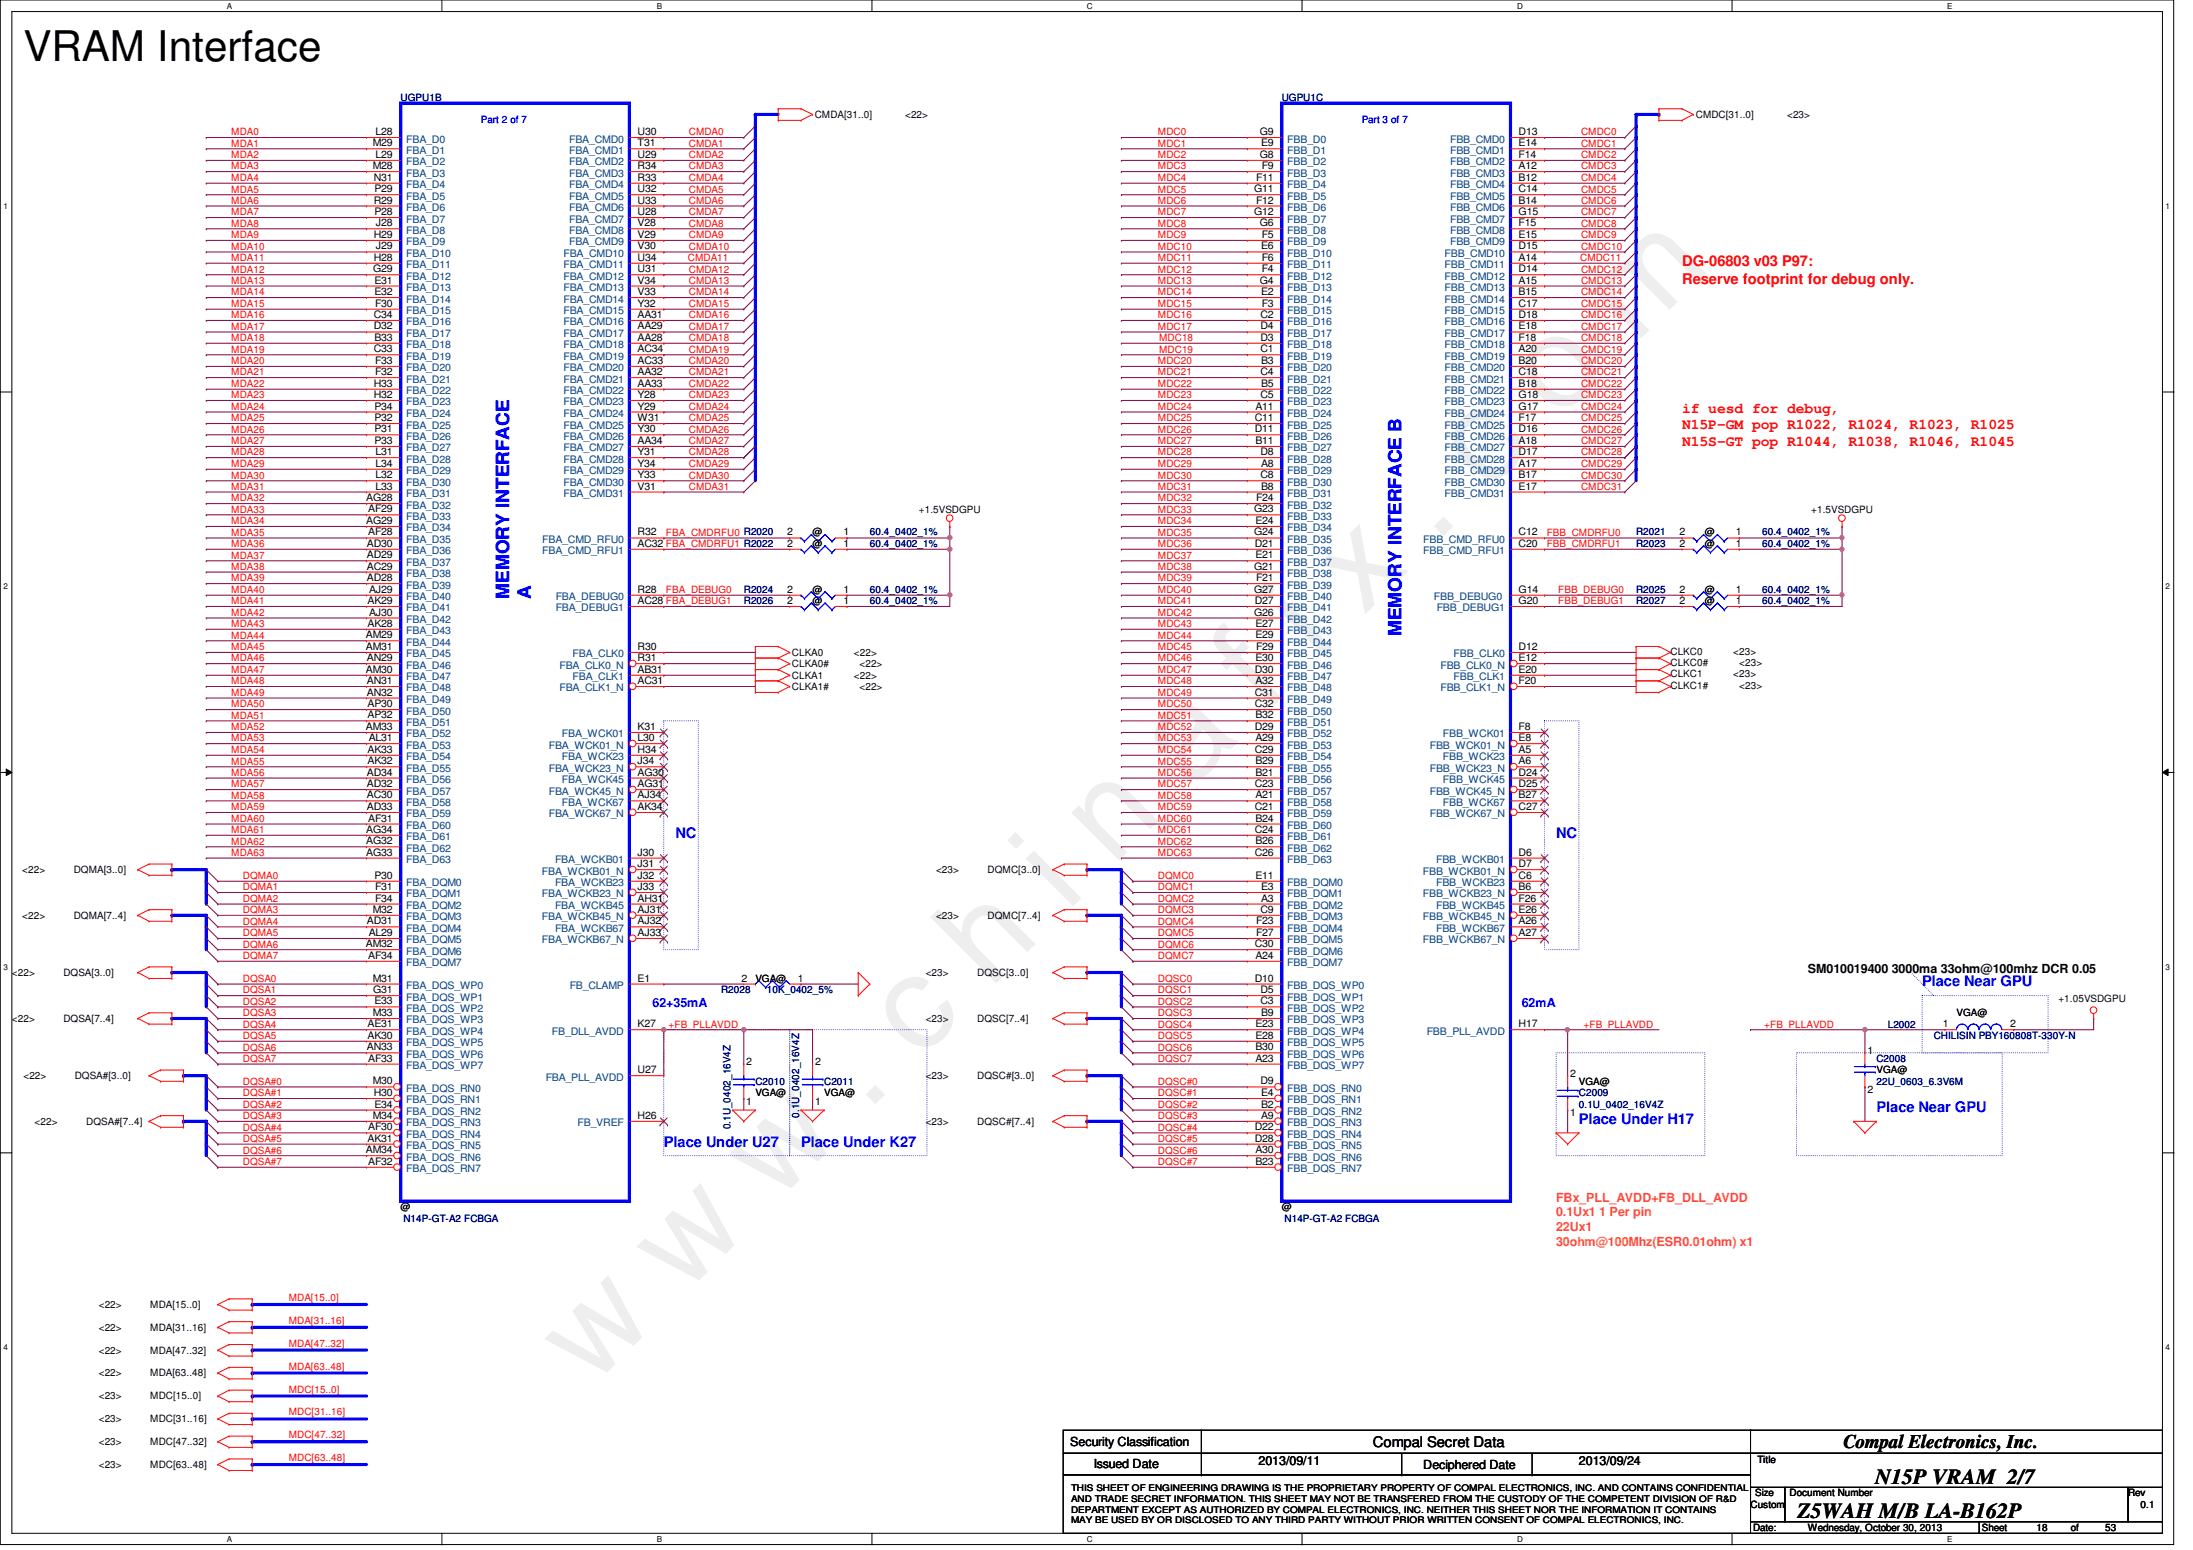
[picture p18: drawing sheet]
<svg xmlns="http://www.w3.org/2000/svg" width="297mm" height="210mm" viewBox="0 0 297 210" stroke-linecap="round" stroke-linejoin="round" font-family="sans-serif">
<defs><g id="words">
<text font-size="17.6" fill="#f0f" x="80.1" y="188" transform="rotate(-45 80.1 188)">w w w . c h i n a f i x . c o m</text>
<text font-size="5.7" x="3.2" y="8.3">VRAM Interface</text>
<g font-size="2.9">
<text x="254" y="201">N15P VRAM 2/7</text>
<text x="243.5" y="205.6">Z5WAH M/B LA-B162P</text>
</g>
<text font-size="2.6" x="249.7" y="196">Compal Electronics, Inc.</text>
<g font-size="2.5" fill="#00f">
<text x="69" y="81.1" transform="rotate(-90 69 81.1)">MEMORY INTERFACE</text>
<text x="71.9" y="81.1" transform="rotate(-90 71.9 81.1)">A</text>
<text x="189.8" y="86.1" transform="rotate(-90 189.8 86.1)">MEMORY INTERFACE B</text>
</g>
<g font-size="2" fill="#f00">
<text x="227.8" y="36">DG-06803 v03 P97:</text>
<text x="227.8" y="38.4">Reserve footprint for debug only.</text>
<text x="227.8" y="55.9">if uesd for debug,</text>
<text x="227.8" y="58.1">N15P-GM pop R1022, R1024, R1023, R1025</text>
<text x="227.8" y="60.4">N15S-GT pop R1044, R1038, R1046, R1045</text>
</g>
<g font-size="2" fill="#00f">
<text x="91.5" y="113.5">NC</text>
<text x="210.8" y="113.5">NC</text>
<text x="260.3" y="133.6">Place Near GPU</text>
<text x="89.9" y="155.3">Place Under U27</text>
<text x="108.5" y="155.3">Place Under K27</text>
<text x="213.9" y="152.2">Place Under H17</text>
<text x="254.2" y="150.6">Place Near GPU</text>
</g>
<text font-size="2" x="186" y="196">Compal Secret Data</text>
<g font-size="1.7">
<text x="244.9" y="131.7">SM010019400 3000ma 33ohm@100mhz DCR 0.05</text>
<text x="144.9" y="195.8">Security Classification</text>
<text x="148.2" y="198.8">Issued Date</text>
<text x="170.5" y="198.3">2013/09/11</text>
<text x="192.8" y="198.9">Deciphered Date</text>
<text x="213.9" y="198.3">2013/09/24</text>
</g>
<g font-size="1.7" fill="#00f">
<text x="88.4" y="136.4">62+35mA</text>
<text x="206.1" y="136.4">62mA</text>
</g>
<g font-size="1.7" fill="#ff8000">
<text x="210.8" y="162.7">FBx_PLL_AVDD+FB_DLL_AVDD</text>
<text x="210.8" y="164.7">0.1Ux1 1 Per pin</text>
<text x="210.8" y="166.7">22Ux1</text>
<text x="210.8" y="168.7">30ohm@100Mhz(ESR0.01ohm) x1</text>
</g>
<g font-size="1.4" fill="#000080">
<text x="54.3" y="13.6">UGPU1B</text>
<text x="173.6" y="13.6">UGPU1C</text>
<text x="117.8" y="72.5">60.4_0402_1%</text>
<text x="117.8" y="74.1">60.4_0402_1%</text>
<text x="221.6" y="72.5">R2021</text>
<text x="221.6" y="74.1">R2023</text>
<text x="238.7" y="72.5">60.4_0402_1%</text>
<text x="238.7" y="74.1">60.4_0402_1%</text>
<text x="100.7" y="81.8">R2026</text>
<text x="100.7" y="80.3">R2024</text>
<text x="117.8" y="81.8">60.4_0402_1%</text>
<text x="117.8" y="80.3">60.4_0402_1%</text>
<text x="221.6" y="80.3">R2025</text>
<text x="221.6" y="81.8">R2027</text>
<text x="238.7" y="80.3">60.4_0402_1%</text>
<text x="238.7" y="81.8">60.4_0402_1%</text>
<text x="97.7" y="134.5">R2028</text>
<text x="103.9" y="134.5">10K_0402_5%</text>
<text x="254.2" y="143.8">C2008</text>
<text x="255.7" y="139.1">L2002</text>
<text x="261.9" y="140.7">CHILISIN PBY160808T-330Y-N</text>
<text x="102.3" y="146.9">C2010</text>
<text x="111.6" y="146.9">C2011</text>
<text x="213.9" y="148.4">C2009</text>
<text x="213.9" y="150">0.1U_0402_16V4Z</text>
<text x="254.2" y="146.9">22U_0603_6.3V6M</text>
<text x="98.9" y="153" transform="rotate(-90 98.9 153)">0.1U_0402_16V4Z</text>
<text x="108.2" y="151.4" transform="rotate(-90 108.2 151.4)">0.1U_0402_16V4Z</text>
<text x="54.6" y="165.5">N14P-GT-A2 FCBGA</text>
<text x="174" y="165.5">N14P-GT-A2 FCBGA</text>
</g>
<g font-size="1.4" fill="#00f">
<text x="65.1" y="16.7">Part 2 of 7</text>
<text x="184.4" y="16.7">Part 3 of 7</text>
</g>
<g font-size="1.4">
<text x="110.4" y="16">CMDA[31..0]</text>
<text x="122.6" y="16">&lt;22&gt;</text>
<text x="229.7" y="16">CMDC[31..0]</text>
<text x="242.1" y="16">&lt;23&gt;</text>
<text x="50.5" y="19.8">M29</text>
<text x="50.5" y="22.9">M28</text>
<text x="50.9" y="18.3">L28</text>
<text x="50.9" y="21.4">L29</text>
<text x="86.4" y="22.9">R34</text>
<text x="86.4" y="21.4">U29</text>
<text x="86.4" y="19.8">T31</text>
<text x="86.4" y="18.3">U30</text>
<text x="170.6" y="18.3">G9</text>
<text x="170.6" y="21.4">G8</text>
<text x="170.8" y="19.8">E9</text>
<text x="170.9" y="22.9">F9</text>
<text x="205.7" y="18.3">D13</text>
<text x="205.7" y="19.8">E14</text>
<text x="205.7" y="21.4">F14</text>
<text x="205.7" y="22.9">A12</text>
<text x="50.6" y="24.5">N31</text>
<text x="50.6" y="27.6">R29</text>
<text x="50.7" y="26">P29</text>
<text x="50.7" y="29.1">P28</text>
<text x="86.4" y="29.1">U28</text>
<text x="86.4" y="24.5">R33</text>
<text x="86.4" y="27.6">U33</text>
<text x="86.4" y="26">U32</text>
<text x="169.9" y="26">G11</text>
<text x="169.9" y="29.1">G12</text>
<text x="170.1" y="24.5">F11</text>
<text x="170.1" y="27.6">F12</text>
<text x="205.7" y="24.5">B12</text>
<text x="205.7" y="26">C14</text>
<text x="205.7" y="27.6">B14</text>
<text x="205.7" y="29.1">G15</text>
<text x="50.6" y="32.2">H29</text>
<text x="50.6" y="35.3">H28</text>
<text x="50.9" y="30.6">J28</text>
<text x="50.9" y="33.8">J29</text>
<text x="86.4" y="30.6">V28</text>
<text x="86.4" y="33.8">V30</text>
<text x="86.4" y="32.2">V29</text>
<text x="86.4" y="35.3">U34</text>
<text x="170.6" y="30.6">G6</text>
<text x="170.8" y="33.8">E6</text>
<text x="170.9" y="32.2">F5</text>
<text x="170.9" y="35.3">F6</text>
<text x="205.7" y="30.6">F15</text>
<text x="205.7" y="32.2">E15</text>
<text x="205.7" y="33.8">D15</text>
<text x="205.7" y="35.3">A14</text>
<text x="50.5" y="36.9">G29</text>
<text x="50.7" y="38.4">E31</text>
<text x="50.7" y="40">E32</text>
<text x="50.8" y="41.5">F30</text>
<text x="86.4" y="41.5">Y32</text>
<text x="86.4" y="38.4">V34</text>
<text x="86.4" y="36.9">U31</text>
<text x="86.4" y="40">V33</text>
<text x="170.6" y="38.4">G4</text>
<text x="170.8" y="40">E2</text>
<text x="170.9" y="36.9">F4</text>
<text x="170.9" y="41.5">F3</text>
<text x="205.7" y="36.9">D14</text>
<text x="205.7" y="38.4">A15</text>
<text x="205.7" y="40">B15</text>
<text x="205.7" y="41.5">C17</text>
<text x="50.6" y="43.1">C34</text>
<text x="50.6" y="44.6">D32</text>
<text x="50.6" y="47.7">C33</text>
<text x="50.7" y="46.1">B33</text>
<text x="86.4" y="46.1">AA28</text>
<text x="86.4" y="44.6">AA29</text>
<text x="86.4" y="47.7">AC34</text>
<text x="86.4" y="43.1">AA31</text>
<text x="170.7" y="43.1">C2</text>
<text x="170.7" y="44.6">D4</text>
<text x="170.7" y="46.1">D3</text>
<text x="170.7" y="47.7">C1</text>
<text x="205.7" y="43.1">D18</text>
<text x="205.7" y="44.6">E18</text>
<text x="205.7" y="46.1">F18</text>
<text x="205.7" y="47.7">A20</text>
<text x="50.6" y="52.4">H33</text>
<text x="50.6" y="53.9">H32</text>
<text x="50.8" y="49.3">F33</text>
<text x="50.8" y="50.8">F32</text>
<text x="86.4" y="50.8">AA32</text>
<text x="86.4" y="53.9">Y28</text>
<text x="86.4" y="52.4">AA33</text>
<text x="86.4" y="49.3">AC33</text>
<text x="170.7" y="50.8">C4</text>
<text x="170.7" y="53.9">C5</text>
<text x="170.8" y="49.3">B3</text>
<text x="170.8" y="52.4">B5</text>
<text x="205.7" y="49.3">B20</text>
<text x="205.7" y="50.8">C18</text>
<text x="205.7" y="52.4">B18</text>
<text x="205.7" y="53.9">G18</text>
<text x="50.7" y="55.5">P34</text>
<text x="50.7" y="57">P32</text>
<text x="50.7" y="58.5">P31</text>
<text x="86.4" y="55.5">Y29</text>
<text x="86.4" y="58.5">Y30</text>
<text x="86.4" y="57">W31</text>
<text x="170" y="57">C11</text>
<text x="170" y="58.5">D11</text>
<text x="170" y="55.5">A11</text>
<text x="205.7" y="55.5">G17</text>
<text x="205.7" y="57">F17</text>
<text x="205.7" y="58.5">D16</text>
<text x="50.7" y="60.1">P33</text>
<text x="50.9" y="61.6">L31</text>
<text x="50.9" y="63.2">L34</text>
<text x="50.9" y="64.8">L32</text>
<text x="86.4" y="63.2">Y34</text>
<text x="86.4" y="60.1">AA34</text>
<text x="86.4" y="61.6">Y31</text>
<text x="86.4" y="64.8">Y33</text>
<text x="170" y="60.1">B11</text>
<text x="170.7" y="61.6">D8</text>
<text x="170.7" y="64.8">C8</text>
<text x="170.8" y="63.2">A8</text>
<text x="205.7" y="60.1">A18</text>
<text x="205.7" y="61.6">D17</text>
<text x="205.7" y="63.2">A17</text>
<text x="205.7" y="64.8">B17</text>
<text x="49.6" y="67.9">AG28</text>
<text x="49.6" y="71">AG29</text>
<text x="49.9" y="69.4">AF29</text>
<text x="50.9" y="66.3">L33</text>
<text x="86.4" y="66.3">V31</text>
<text x="124.5" y="69.4">+1.5VSDGPU</text>
<text x="169.9" y="69.4">G23</text>
<text x="170" y="71">E24</text>
<text x="170.1" y="67.9">F24</text>
<text x="170.8" y="66.3">B8</text>
<text x="205.7" y="66.3">E17</text>
<text x="245.3" y="69.4">+1.5VSDGPU</text>
<text x="49.7" y="74">AD30</text>
<text x="49.7" y="75.6">AD29</text>
<text x="49.7" y="77.1">AC29</text>
<text x="49.9" y="72.5">AF28</text>
<text x="86.4" y="72.5">R32</text>
<text x="86.4" y="74">AC32 FBA_CMDRFU1 R2022</text>
<text x="106.6" y="72.5">2</text>
<text x="106.6" y="74">2</text>
<text x="110.1" y="72.5">@</text>
<text x="110.1" y="74.1">@</text>
<text x="114.3" y="72.5">1</text>
<text x="114.3" y="74">1</text>
<text x="169.9" y="72.5">G24</text>
<text x="169.9" y="77.1">G21</text>
<text x="170" y="74">D21</text>
<text x="170" y="75.6">E21</text>
<text x="205.7" y="72.5">C12</text>
<text x="205.7" y="74">C20</text>
<text x="227.5" y="72.5">2</text>
<text x="227.5" y="74">2</text>
<text x="230.9" y="72.5">@</text>
<text x="230.9" y="74.1">@</text>
<text x="235.1" y="72.5">1</text>
<text x="235.1" y="74">1</text>
<text x="49.7" y="78.7">AD28</text>
<text x="49.8" y="81.8">AK29</text>
<text x="50" y="80.3">AJ29</text>
<text x="50" y="83.4">AJ30</text>
<text x="86.4" y="80.3">R28</text>
<text x="86.4" y="81.8">AC28 FBA_DEBUG1</text>
<text x="106.6" y="81.8">2</text>
<text x="106.6" y="80.3">2</text>
<text x="110.1" y="81.8">@</text>
<text x="110.1" y="80.3">@</text>
<text x="114.3" y="81.8">1</text>
<text x="114.3" y="80.3">1</text>
<text x="169.9" y="80.3">G27</text>
<text x="169.9" y="83.4">G26</text>
<text x="170" y="81.8">D27</text>
<text x="170.1" y="78.7">F21</text>
<text x="205.7" y="80.3">G14</text>
<text x="205.7" y="81.8">G20</text>
<text x="227.5" y="80.3">2</text>
<text x="227.5" y="81.8">2</text>
<text x="230.9" y="80.3">@</text>
<text x="230.9" y="81.8">@</text>
<text x="235.1" y="80.3">1</text>
<text x="235.1" y="81.8">1</text>
<text x="49.6" y="86.4">AM29</text>
<text x="49.6" y="88">AM31</text>
<text x="49.7" y="89.5">AN29</text>
<text x="49.8" y="84.9">AK28</text>
<text x="86.4" y="89.5">R31</text>
<text x="86.4" y="88">R30</text>
<text x="107.3" y="88.8">CLKA0</text>
<text x="115.7" y="88.8">&lt;22&gt;</text>
<text x="170" y="84.9">E27</text>
<text x="170" y="86.4">E29</text>
<text x="170" y="89.5">E30</text>
<text x="170.1" y="88">F29</text>
<text x="205.7" y="88">D12</text>
<text x="205.7" y="89.5">E12</text>
<text x="226.3" y="88.6">CLKC0</text>
<text x="234.8" y="88.6">&lt;23&gt;</text>
<text x="49.6" y="91.1">AM30</text>
<text x="49.7" y="92.6">AN31</text>
<text x="49.7" y="94.2">AN32</text>
<text x="49.8" y="95.8">AP30</text>
<text x="86.4" y="92.6">AC31</text>
<text x="86.4" y="91.1">AB31</text>
<text x="107.3" y="90.3">CLKA0#</text>
<text x="107.3" y="91.9">CLKA1</text>
<text x="107.3" y="93.4">CLKA1#</text>
<text x="115.7" y="91.9">&lt;22&gt;</text>
<text x="116.4" y="90.3">&lt;22&gt;</text>
<text x="116.4" y="93.4">&lt;22&gt;</text>
<text x="170" y="91.1">D30</text>
<text x="170" y="94.2">C31</text>
<text x="170" y="95.8">C32</text>
<text x="170" y="92.6">A32</text>
<text x="205.7" y="91.1">E20</text>
<text x="205.7" y="92.6">F20</text>
<text x="226.3" y="90.2">CLKC0#</text>
<text x="226.3" y="91.7">CLKC1</text>
<text x="226.3" y="93.3">CLKC1#</text>
<text x="234.8" y="91.7">&lt;23&gt;</text>
<text x="235.6" y="90.2">&lt;23&gt;</text>
<text x="235.6" y="93.3">&lt;23&gt;</text>
<text x="49.6" y="98.8">AM33</text>
<text x="49.8" y="97.3">AP32</text>
<text x="49.8" y="101.9">AK33</text>
<text x="49.9" y="100.4">AL31</text>
<text x="86.4" y="101.9">H34</text>
<text x="86.4" y="100.4">L30</text>
<text x="86.4" y="98.8">K31</text>
<text x="170" y="98.8">D29</text>
<text x="170" y="101.9">C29</text>
<text x="170" y="97.3">B32</text>
<text x="170" y="100.4">A29</text>
<text x="205.7" y="98.8">F8</text>
<text x="205.7" y="100.4">E8</text>
<text x="205.7" y="101.9">A5</text>
<text x="49.7" y="105">AD34</text>
<text x="49.7" y="106.6">AD32</text>
<text x="49.8" y="103.5">AK32</text>
<text x="86.4" y="106.6">AG31</text>
<text x="86.4" y="103.5">J34</text>
<text x="86.4" y="105">AG30</text>
<text x="170" y="106.6">C23</text>
<text x="170" y="103.5">B29</text>
<text x="170" y="105">B21</text>
<text x="205.7" y="103.5">A6</text>
<text x="205.7" y="105">D24</text>
<text x="205.7" y="106.6">D25</text>
<text x="49.6" y="112.8">AG34</text>
<text x="49.7" y="108.1">AC30</text>
<text x="49.7" y="109.7">AD33</text>
<text x="49.9" y="111.3">AF31</text>
<text x="86.4" y="108.1">AJ34</text>
<text x="86.4" y="109.7">AK34</text>
<text x="170" y="109.7">C21</text>
<text x="170" y="112.8">C24</text>
<text x="170" y="108.1">A21</text>
<text x="170" y="111.3">B24</text>
<text x="205.7" y="108.1">B27</text>
<text x="205.7" y="109.7">C27</text>
<text x="3" y="118.2">&lt;22&gt;</text>
<text x="10" y="118.2">DQMA[3..0]</text>
<text x="49.6" y="114.3">AG32</text>
<text x="49.6" y="115.9">AG33</text>
<text x="50.7" y="119">P30</text>
<text x="86.4" y="115.9">J30</text>
<text x="86.4" y="117.4">J31</text>
<text x="86.4" y="119">J32</text>
<text x="126.8" y="118.2">&lt;23&gt;</text>
<text x="133.8" y="118.2">DQMC[3..0]</text>
<text x="170" y="115.9">C26</text>
<text x="170" y="114.3">B26</text>
<text x="170" y="119">E11</text>
<text x="205.7" y="115.9">D6</text>
<text x="205.7" y="117.4">D7</text>
<text x="205.7" y="119">C6</text>
<text x="3" y="124.4">&lt;22&gt;</text>
<text x="10" y="124.4">DQMA[7..4]</text>
<text x="49.7" y="125.2">AD31</text>
<text x="50.5" y="123.6">M32</text>
<text x="50.8" y="120.5">F31</text>
<text x="50.8" y="122.1">F34</text>
<text x="86.4" y="120.5">J33</text>
<text x="86.4" y="122.1">AH31</text>
<text x="86.4" y="123.6">AJ31</text>
<text x="86.4" y="125.2">AJ32</text>
<text x="126.8" y="124.4">&lt;23&gt;</text>
<text x="133.8" y="124.4">DQMC[7..4]</text>
<text x="170.1" y="125.2">F23</text>
<text x="170.7" y="123.6">C9</text>
<text x="170.8" y="120.5">E3</text>
<text x="170.8" y="122.1">A3</text>
<text x="205.7" y="120.5">B6</text>
<text x="205.7" y="122.1">F26</text>
<text x="205.7" y="123.6">E26</text>
<text x="205.7" y="125.2">A26</text>
<text x="49.6" y="128.3">AM32</text>
<text x="49.9" y="129.8">AF34</text>
<text x="49.9" y="126.7">AL29</text>
<text x="86.4" y="126.7">AJ33</text>
<text x="170" y="128.3">C30</text>
<text x="170" y="129.8">A24</text>
<text x="170.1" y="126.7">F27</text>
<text x="205.7" y="126.7">A27</text>
<text x="1.6" y="132.2">&lt;22&gt;</text>
<text x="8.6" y="132.2">DQSA[3..0]</text>
<text x="50.5" y="132.9">M31</text>
<text x="50.5" y="137.6">M33</text>
<text x="50.5" y="134.5">G31</text>
<text x="50.7" y="136">E33</text>
<text x="86.4" y="132.9">E1</text>
<text x="100.5" y="132.9">2</text>
<text x="102.3" y="132.9">VGA@</text>
<text x="108.1" y="132.9">1</text>
<text x="125.4" y="132.2">&lt;23&gt;</text>
<text x="132.4" y="132.2">DQSC[3..0]</text>
<text x="170" y="132.9">D10</text>
<text x="170.7" y="134.5">D5</text>
<text x="170.7" y="136">C3</text>
<text x="170.8" y="137.6">B9</text>
<text x="265" y="137.6">VGA@</text>
<text x="278.8" y="135.7">+1.05VSDGPU</text>
<text x="1.6" y="138.4">&lt;22&gt;</text>
<text x="8.6" y="138.4">DQSA[7..4]</text>
<text x="49.7" y="142.2">AN33</text>
<text x="49.8" y="139.1">AE31</text>
<text x="49.8" y="140.7">AK30</text>
<text x="49.9" y="143.8">AF33</text>
<text x="86.4" y="139.1">K27</text>
<text x="125.4" y="138.4">&lt;23&gt;</text>
<text x="132.4" y="138.4">DQSC[7..4]</text>
<text x="170" y="139.1">E23</text>
<text x="170" y="140.7">E28</text>
<text x="170" y="142.2">B30</text>
<text x="170" y="143.8">A23</text>
<text x="205.7" y="139.1">H17</text>
<text x="252.9" y="142.7">1</text>
<text x="263.1" y="139.1">1</text>
<text x="272.3" y="139.1">2</text>
<text x="3.2" y="146.1">&lt;22&gt;</text>
<text x="10.1" y="146.1">DQSA#[3..0]</text>
<text x="50.5" y="146.9">M30</text>
<text x="50.6" y="148.4">H30</text>
<text x="50.7" y="150">E34</text>
<text x="86.4" y="145.3">U27</text>
<text x="101.1" y="149.6">1</text>
<text x="101.1" y="144.3">2</text>
<text x="102.3" y="148.4">VGA@</text>
<text x="110.4" y="149.6">1</text>
<text x="110.4" y="144.3">2</text>
<text x="111.6" y="148.4">VGA@</text>
<text x="125.4" y="146.1">&lt;23&gt;</text>
<text x="132.4" y="146.1">DQSC#[3..0]</text>
<text x="170.7" y="146.9">D9</text>
<text x="170.8" y="148.4">E4</text>
<text x="170.8" y="150">B2</text>
<text x="212.7" y="145.8">2</text>
<text x="213.9" y="146.9">VGA@</text>
<text x="252.9" y="148.1">2</text>
<text x="254.2" y="145.3">VGA@</text>
<text x="4.7" y="152.3">&lt;22&gt;</text>
<text x="11.7" y="152.3">DQSA#[7..4]</text>
<text x="49.8" y="154.6">AK31</text>
<text x="49.9" y="153.1">AF30</text>
<text x="50.5" y="151.5">M34</text>
<text x="86.4" y="151.5">H26</text>
<text x="125.4" y="152.3">&lt;23&gt;</text>
<text x="132.4" y="152.3">DQSC#[7..4]</text>
<text x="170" y="153.1">D22</text>
<text x="170" y="154.6">D28</text>
<text x="170.8" y="151.5">A9</text>
<text x="212.7" y="151.2">1</text>
<text x="49.6" y="156.2">AM34</text>
<text x="49.9" y="157.7">AF32</text>
<text x="170" y="156.2">A30</text>
<text x="170" y="157.7">B23</text>
<text x="54.3" y="163.9">@</text>
<text x="173.6" y="163.9">@</text>
<text x="13.4" y="177.1">&lt;22&gt;</text>
<text x="20.4" y="177.1">MDA[15..0]</text>
<text x="13.4" y="183.3">&lt;22&gt;</text>
<text x="13.4" y="180.2">&lt;22&gt;</text>
<text x="20.4" y="183.3">MDA[47..32]</text>
<text x="20.4" y="180.2">MDA[31..16]</text>
<text x="13.4" y="186.4">&lt;22&gt;</text>
<text x="13.4" y="189.5">&lt;23&gt;</text>
<text x="20.4" y="186.4">MDA[63..48]</text>
<text x="20.4" y="189.5">MDC[15..0]</text>
<text x="13.4" y="195.7">&lt;23&gt;</text>
<text x="13.4" y="192.6">&lt;23&gt;</text>
<text x="20.4" y="195.7">MDC[47..32]</text>
<text x="20.4" y="192.6">MDC[31..16]</text>
<text x="13.4" y="198.8">&lt;23&gt;</text>
<text x="20.4" y="198.8">MDC[63..48]</text>
<text x="237.7" y="202.6">Size</text>
<text x="238" y="198.2">Title</text>
<text x="242.4" y="202.6">Document Number</text>
<text x="288.2" y="202.6">Rev</text>
<text x="237.1" y="204.2">Custom</text>
<text x="237.4" y="207.3">Date:</text>
<text x="244.9" y="207.3">Wednesday, October 30, 2013</text>
<text x="268.4" y="207.3">Sheet</text>
<text x="275.8" y="207.3">18</text>
<text x="280.5" y="207.3">of</text>
<text x="285.2" y="207.3">53</text>
<text x="289.9" y="204.2">0.1</text>
</g>
<g font-size="1.4" fill="#f00">
<text x="31.3" y="21.4">MDA2</text>
<text x="31.3" y="18.3">MDA0</text>
<text x="31.3" y="19.9">MDA1</text>
<text x="31.3" y="22.9">MDA3</text>
<text x="93.3" y="21.4">CMDA2</text>
<text x="93.3" y="22.9">CMDA3</text>
<text x="93.3" y="18.3">CMDA0</text>
<text x="93.3" y="19.9">CMDA1</text>
<text x="156.8" y="19.9">MDC1</text>
<text x="156.8" y="21.4">MDC2</text>
<text x="156.8" y="22.9">MDC3</text>
<text x="156.8" y="18.3">MDC0</text>
<text x="214.2" y="21.4">CMDC2</text>
<text x="214.2" y="22.9">CMDC3</text>
<text x="214.2" y="18.3">CMDC0</text>
<text x="214.2" y="19.9">CMDC1</text>
<text x="31.3" y="26.1">MDA5</text>
<text x="31.3" y="29.2">MDA7</text>
<text x="31.3" y="27.6">MDA6</text>
<text x="31.3" y="24.5">MDA4</text>
<text x="93.3" y="24.5">CMDA4</text>
<text x="93.3" y="26.1">CMDA5</text>
<text x="93.3" y="27.6">CMDA6</text>
<text x="93.3" y="29.2">CMDA7</text>
<text x="156.8" y="26.1">MDC5</text>
<text x="156.8" y="29.2">MDC7</text>
<text x="156.8" y="27.6">MDC6</text>
<text x="156.8" y="24.5">MDC4</text>
<text x="214.2" y="24.5">CMDC4</text>
<text x="214.2" y="26.1">CMDC5</text>
<text x="214.2" y="27.6">CMDC6</text>
<text x="214.2" y="29.2">CMDC7</text>
<text x="31.3" y="32.3">MDA9</text>
<text x="31.3" y="30.7">MDA8</text>
<text x="31.3" y="35.3">MDA11</text>
<text x="31.3" y="33.8">MDA10</text>
<text x="93.2" y="35.3">CMDA11</text>
<text x="93.3" y="30.7">CMDA8</text>
<text x="93.3" y="32.3">CMDA9</text>
<text x="93.3" y="33.8">CMDA10</text>
<text x="156.8" y="32.3">MDC9</text>
<text x="156.8" y="30.7">MDC8</text>
<text x="156.8" y="35.3">MDC11</text>
<text x="156.8" y="33.8">MDC10</text>
<text x="214" y="35.3">CMDC11</text>
<text x="214.2" y="30.7">CMDC8</text>
<text x="214.2" y="32.3">CMDC9</text>
<text x="214.2" y="33.8">CMDC10</text>
<text x="31.3" y="41.6">MDA15</text>
<text x="31.3" y="38.4">MDA13</text>
<text x="31.3" y="36.9">MDA12</text>
<text x="31.3" y="40">MDA14</text>
<text x="93.3" y="41.6">CMDA15</text>
<text x="93.3" y="36.9">CMDA12</text>
<text x="93.3" y="38.4">CMDA13</text>
<text x="93.3" y="40">CMDA14</text>
<text x="156.8" y="41.6">MDC15</text>
<text x="156.8" y="38.4">MDC13</text>
<text x="156.8" y="36.9">MDC12</text>
<text x="156.8" y="40">MDC14</text>
<text x="214.2" y="41.6">CMDC15</text>
<text x="214.2" y="36.9">CMDC12</text>
<text x="214.2" y="38.4">CMDC13</text>
<text x="214.2" y="40">CMDC14</text>
<text x="31.3" y="46.2">MDA18</text>
<text x="31.3" y="43.1">MDA16</text>
<text x="31.3" y="47.8">MDA19</text>
<text x="31.3" y="44.7">MDA17</text>
<text x="93.3" y="43.1">CMDA16</text>
<text x="93.3" y="44.7">CMDA17</text>
<text x="93.3" y="46.2">CMDA18</text>
<text x="93.3" y="47.8">CMDA19</text>
<text x="156.8" y="43.1">MDC16</text>
<text x="156.8" y="44.7">MDC17</text>
<text x="157" y="46.2">MDC18</text>
<text x="157" y="47.8">MDC19</text>
<text x="214.2" y="43.1">CMDC16</text>
<text x="214.2" y="44.7">CMDC17</text>
<text x="214.2" y="46.2">CMDC18</text>
<text x="214.2" y="47.8">CMDC19</text>
<text x="31.3" y="49.3">MDA20</text>
<text x="31.3" y="53.9">MDA23</text>
<text x="31.3" y="50.8">MDA21</text>
<text x="31.3" y="52.4">MDA22</text>
<text x="93.3" y="50.8">CMDA21</text>
<text x="93.3" y="52.4">CMDA22</text>
<text x="93.3" y="53.9">CMDA23</text>
<text x="93.3" y="49.3">CMDA20</text>
<text x="156.8" y="49.3">MDC20</text>
<text x="156.8" y="53.9">MDC23</text>
<text x="156.8" y="50.8">MDC21</text>
<text x="156.8" y="52.4">MDC22</text>
<text x="214.2" y="50.8">CMDC21</text>
<text x="214.2" y="52.4">CMDC22</text>
<text x="214.2" y="53.9">CMDC23</text>
<text x="214.2" y="49.3">CMDC20</text>
<text x="31.3" y="57.1">MDA25</text>
<text x="31.3" y="58.6">MDA26</text>
<text x="31.3" y="55.5">MDA24</text>
<text x="93.3" y="55.5">CMDA24</text>
<text x="93.3" y="57.1">CMDA25</text>
<text x="93.3" y="58.6">CMDA26</text>
<text x="156.8" y="57.1">MDC25</text>
<text x="156.8" y="58.6">MDC26</text>
<text x="156.8" y="55.5">MDC24</text>
<text x="214.2" y="55.5">CMDC24</text>
<text x="214.2" y="57.1">CMDC25</text>
<text x="214.2" y="58.6">CMDC26</text>
<text x="31.3" y="61.7">MDA28</text>
<text x="31.3" y="64.8">MDA30</text>
<text x="31.3" y="63.2">MDA29</text>
<text x="31.3" y="60.2">MDA27</text>
<text x="93.3" y="60.2">CMDA27</text>
<text x="93.3" y="61.7">CMDA28</text>
<text x="93.3" y="63.2">CMDA29</text>
<text x="93.3" y="64.8">CMDA30</text>
<text x="156.8" y="61.7">MDC28</text>
<text x="156.8" y="64.8">MDC30</text>
<text x="156.8" y="63.2">MDC29</text>
<text x="156.8" y="60.2">MDC27</text>
<text x="214.2" y="60.2">CMDC27</text>
<text x="214.2" y="61.7">CMDC28</text>
<text x="214.2" y="63.2">CMDC29</text>
<text x="214.2" y="64.8">CMDC30</text>
<text x="31.3" y="69.4">MDA33</text>
<text x="31.3" y="71">MDA34</text>
<text x="31.3" y="66.3">MDA31</text>
<text x="31.3" y="67.9">MDA32</text>
<text x="93.3" y="66.3">CMDA31</text>
<text x="156.8" y="69.4">MDC33</text>
<text x="156.8" y="71">MDC34</text>
<text x="156.8" y="66.3">MDC31</text>
<text x="156.8" y="67.9">MDC32</text>
<text x="214.2" y="66.3">CMDC31</text>
<text x="31.3" y="72.6">MDA35</text>
<text x="31.3" y="77.2">MDA38</text>
<text x="31.3" y="75.6">MDA37</text>
<text x="31.3" y="74.1">MDA36</text>
<text x="90.2" y="72.6">FBA_CMDRFU0 R2020</text>
<text x="156.8" y="72.6">MDC35</text>
<text x="156.8" y="77.2">MDC38</text>
<text x="156.8" y="75.6">MDC37</text>
<text x="156.8" y="74.1">MDC36</text>
<text x="209.5" y="72.6">FBB_CMDRFU0</text>
<text x="209.5" y="74.1">FBB_CMDRFU1</text>
<text x="31.3" y="80.3">MDA40</text>
<text x="31.3" y="81.8">MDA41</text>
<text x="31.3" y="83.4">MDA42</text>
<text x="31.3" y="78.7">MDA39</text>
<text x="90.2" y="80.3">FBA_DEBUG0</text>
<text x="156.8" y="80.3">MDC40</text>
<text x="156.8" y="81.8">MDC41</text>
<text x="156.8" y="83.4">MDC42</text>
<text x="156.8" y="78.7">MDC39</text>
<text x="211.1" y="80.3">FBB_DEBUG0</text>
<text x="211.1" y="81.8">FBB_DEBUG1</text>
<text x="31.3" y="88.1">MDA45</text>
<text x="31.3" y="86.5">MDA44</text>
<text x="31.3" y="89.6">MDA46</text>
<text x="31.3" y="84.9">MDA43</text>
<text x="156.8" y="88.1">MDC45</text>
<text x="156.8" y="86.5">MDC44</text>
<text x="156.8" y="89.6">MDC46</text>
<text x="156.8" y="84.9">MDC43</text>
<text x="31.3" y="91.1">MDA47</text>
<text x="31.3" y="95.8">MDA50</text>
<text x="31.3" y="92.7">MDA48</text>
<text x="31.3" y="94.2">MDA49</text>
<text x="156.8" y="91.1">MDC47</text>
<text x="156.8" y="95.8">MDC50</text>
<text x="156.8" y="92.7">MDC48</text>
<text x="156.8" y="94.2">MDC49</text>
<text x="31.3" y="102">MDA54</text>
<text x="31.3" y="98.9">MDA52</text>
<text x="31.3" y="100.4">MDA53</text>
<text x="31.3" y="97.3">MDA51</text>
<text x="156.8" y="102">MDC54</text>
<text x="156.8" y="98.9">MDC52</text>
<text x="156.8" y="100.4">MDC53</text>
<text x="156.8" y="97.3">MDC51</text>
<text x="31.3" y="105.1">MDA56</text>
<text x="31.3" y="106.6">MDA57</text>
<text x="31.3" y="103.5">MDA55</text>
<text x="156.8" y="105.1">MDC56</text>
<text x="156.8" y="106.6">MDC57</text>
<text x="156.8" y="103.5">MDC55</text>
<text x="31.3" y="109.7">MDA59</text>
<text x="31.3" y="112.8">MDA61</text>
<text x="31.3" y="108.2">MDA58</text>
<text x="31.3" y="111.3">MDA60</text>
<text x="156.8" y="109.7">MDC59</text>
<text x="156.8" y="112.8">MDC61</text>
<text x="156.8" y="108.2">MDC58</text>
<text x="156.8" y="111.3">MDC60</text>
<text x="31.3" y="114.4">MDA62</text>
<text x="31.3" y="115.9">MDA63</text>
<text x="32.9" y="119">DQMA0</text>
<text x="156.8" y="114.4">MDC62</text>
<text x="156.8" y="115.9">MDC63</text>
<text x="156.8" y="119">DQMC0</text>
<text x="32.9" y="120.6">DQMA1</text>
<text x="32.9" y="122.1">DQMA2</text>
<text x="32.9" y="123.7">DQMA3</text>
<text x="32.9" y="125.2">DQMA4</text>
<text x="156.8" y="120.6">DQMC1</text>
<text x="156.8" y="122.1">DQMC2</text>
<text x="156.8" y="123.7">DQMC3</text>
<text x="156.8" y="125.2">DQMC4</text>
<text x="32.9" y="126.8">DQMA5</text>
<text x="32.9" y="128.3">DQMA6</text>
<text x="32.9" y="129.9">DQMA7</text>
<text x="156.8" y="126.8">DQMC5</text>
<text x="156.8" y="128.3">DQMC6</text>
<text x="156.8" y="129.9">DQMC7</text>
<text x="32.9" y="137.6">DQSA3</text>
<text x="32.9" y="136.1">DQSA2</text>
<text x="32.9" y="134.5">DQSA1</text>
<text x="32.9" y="133">DQSA0</text>
<text x="156.8" y="133">DQSC0</text>
<text x="156.8" y="134.5">DQSC1</text>
<text x="156.8" y="137.6">DQSC3</text>
<text x="156.8" y="136.1">DQSC2</text>
<text x="32.9" y="139.1">DQSA4</text>
<text x="32.9" y="140.7">DQSA5</text>
<text x="32.9" y="142.3">DQSA6</text>
<text x="32.9" y="143.8">DQSA7</text>
<text x="90.5" y="139.1">+FB_PLLAVDD</text>
<text x="156.8" y="139.1">DQSC4</text>
<text x="156.8" y="140.7">DQSC5</text>
<text x="156.8" y="142.3">DQSC6</text>
<text x="156.8" y="143.8">DQSC7</text>
<text x="214.5" y="139.1">+FB_PLLAVDD</text>
<text x="239" y="139.1">+FB_PLLAVDD</text>
<text x="32.9" y="146.9">DQSA#0</text>
<text x="32.9" y="148.5">DQSA#1</text>
<text x="156.8" y="146.9">DQSC#0</text>
<text x="156.8" y="148.5">DQSC#1</text>
<text x="32.9" y="151.6">DQSA#3</text>
<text x="32.9" y="150">DQSA#2</text>
<text x="32.9" y="153.1">DQSA#4</text>
<text x="32.9" y="154.6">DQSA#5</text>
<text x="156.8" y="154.6">DQSC#5</text>
<text x="156.8" y="151.6">DQSC#3</text>
<text x="156.8" y="150">DQSC#2</text>
<text x="156.8" y="153.1">DQSC#4</text>
<text x="32.9" y="156.2">DQSA#6</text>
<text x="32.9" y="157.8">DQSA#7</text>
<text x="156.8" y="156.2">DQSC#6</text>
<text x="156.8" y="157.8">DQSC#7</text>
<text x="39.1" y="176.2">MDA[15..0]</text>
<text x="39.1" y="179.3">MDA[31..16]</text>
<text x="39.1" y="185.5">MDA[63..48]</text>
<text x="39.1" y="182.4">MDA[47..32]</text>
<text x="39.1" y="188.6">MDC[15..0]</text>
<text x="39.1" y="191.7">MDC[31..16]</text>
<text x="39.1" y="197.9">MDC[63..48]</text>
<text x="39.1" y="194.8">MDC[47..32]</text>
</g>
<g font-size="1.4" fill="#004080">
<text x="55" y="19.3">FBA_D0</text>
<text x="55" y="20.8">FBA_D1</text>
<text x="55" y="22.4">FBA_D2</text>
<text x="55" y="23.9">FBA_D3</text>
<text x="77.1" y="23.9">FBA_CMD3</text>
<text x="77.1" y="22.4">FBA_CMD2</text>
<text x="77.1" y="20.8">FBA_CMD1</text>
<text x="77.1" y="19.3">FBA_CMD0</text>
<text x="174.4" y="19.3">FBB_D0</text>
<text x="174.4" y="20.8">FBB_D1</text>
<text x="174.4" y="22.4">FBB_D2</text>
<text x="174.4" y="23.9">FBB_D3</text>
<text x="196.4" y="19.3">FBB_CMD0</text>
<text x="196.4" y="20.8">FBB_CMD1</text>
<text x="196.4" y="22.4">FBB_CMD2</text>
<text x="196.4" y="23.9">FBB_CMD3</text>
<text x="55" y="25.5">FBA_D4</text>
<text x="55" y="27.1">FBA_D5</text>
<text x="55" y="28.6">FBA_D6</text>
<text x="77.1" y="25.5">FBA_CMD4</text>
<text x="77.1" y="28.6">FBA_CMD6</text>
<text x="77.1" y="27.1">FBA_CMD5</text>
<text x="174.4" y="25.5">FBB_D4</text>
<text x="174.4" y="27.1">FBB_D5</text>
<text x="174.4" y="28.6">FBB_D6</text>
<text x="196.4" y="25.5">FBB_CMD4</text>
<text x="196.4" y="27.1">FBB_CMD5</text>
<text x="196.4" y="28.6">FBB_CMD6</text>
<text x="55" y="30.1">FBA_D7</text>
<text x="55" y="31.7">FBA_D8</text>
<text x="55" y="33.2">FBA_D9</text>
<text x="55" y="34.8">FBA_D10</text>
<text x="76.3" y="34.8">FBA_CMD10</text>
<text x="77.1" y="31.7">FBA_CMD8</text>
<text x="77.1" y="30.1">FBA_CMD7</text>
<text x="77.1" y="33.2">FBA_CMD9</text>
<text x="174.4" y="30.1">FBB_D7</text>
<text x="174.4" y="31.7">FBB_D8</text>
<text x="174.4" y="33.2">FBB_D9</text>
<text x="174.4" y="34.8">FBB_D10</text>
<text x="195.7" y="34.8">FBB_CMD10</text>
<text x="196.4" y="30.1">FBB_CMD7</text>
<text x="196.4" y="31.7">FBB_CMD8</text>
<text x="196.4" y="33.2">FBB_CMD9</text>
<text x="55" y="36.3">FBA_D11</text>
<text x="55" y="37.9">FBA_D12</text>
<text x="55" y="39.4">FBA_D13</text>
<text x="55" y="41">FBA_D14</text>
<text x="76.3" y="39.4">FBA_CMD13</text>
<text x="76.3" y="37.9">FBA_CMD12</text>
<text x="76.3" y="36.3">FBA_CMD11</text>
<text x="76.3" y="41">FBA_CMD14</text>
<text x="174.4" y="36.3">FBB_D11</text>
<text x="174.4" y="37.9">FBB_D12</text>
<text x="174.4" y="39.4">FBB_D13</text>
<text x="174.4" y="41">FBB_D14</text>
<text x="195.7" y="36.3">FBB_CMD11</text>
<text x="195.7" y="37.9">FBB_CMD12</text>
<text x="195.7" y="39.4">FBB_CMD13</text>
<text x="195.7" y="41">FBB_CMD14</text>
<text x="55" y="42.5">FBA_D15</text>
<text x="55" y="44.1">FBA_D16</text>
<text x="55" y="45.6">FBA_D17</text>
<text x="55" y="47.2">FBA_D18</text>
<text x="76.3" y="42.5">FBA_CMD15</text>
<text x="76.3" y="47.2">FBA_CMD18</text>
<text x="76.3" y="45.6">FBA_CMD17</text>
<text x="76.3" y="44.1">FBA_CMD16</text>
<text x="174.4" y="42.5">FBB_D15</text>
<text x="174.4" y="44.1">FBB_D16</text>
<text x="174.4" y="45.6">FBB_D17</text>
<text x="174.4" y="47.2">FBB_D18</text>
<text x="195.7" y="42.5">FBB_CMD15</text>
<text x="195.7" y="44.1">FBB_CMD16</text>
<text x="195.7" y="45.6">FBB_CMD17</text>
<text x="195.7" y="47.2">FBB_CMD18</text>
<text x="55" y="48.7">FBA_D19</text>
<text x="55" y="50.3">FBA_D20</text>
<text x="55" y="51.8">FBA_D21</text>
<text x="55" y="53.4">FBA_D22</text>
<text x="76.3" y="51.8">FBA_CMD21</text>
<text x="76.3" y="48.7">FBA_CMD19</text>
<text x="76.3" y="53.4">FBA_CMD22</text>
<text x="76.3" y="50.3">FBA_CMD20</text>
<text x="174.4" y="48.7">FBB_D19</text>
<text x="174.4" y="50.3">FBB_D20</text>
<text x="174.4" y="51.8">FBB_D21</text>
<text x="174.4" y="53.4">FBB_D22</text>
<text x="195.7" y="48.7">FBB_CMD19</text>
<text x="195.7" y="50.3">FBB_CMD20</text>
<text x="195.7" y="51.8">FBB_CMD21</text>
<text x="195.7" y="53.4">FBB_CMD22</text>
<text x="55" y="54.9">FBA_D23</text>
<text x="55" y="56.5">FBA_D24</text>
<text x="55" y="58">FBA_D25</text>
<text x="55" y="59.6">FBA_D26</text>
<text x="76.3" y="56.5">FBA_CMD24</text>
<text x="76.3" y="54.9">FBA_CMD23</text>
<text x="76.3" y="59.6">FBA_CMD26</text>
<text x="76.3" y="58">FBA_CMD25</text>
<text x="174.4" y="54.9">FBB_D23</text>
<text x="174.4" y="56.5">FBB_D24</text>
<text x="174.4" y="58">FBB_D25</text>
<text x="174.4" y="59.6">FBB_D26</text>
<text x="195.7" y="54.9">FBB_CMD23</text>
<text x="195.7" y="56.5">FBB_CMD24</text>
<text x="195.7" y="58">FBB_CMD25</text>
<text x="195.7" y="59.6">FBB_CMD26</text>
<text x="55" y="61.1">FBA_D27</text>
<text x="55" y="62.7">FBA_D28</text>
<text x="55" y="64.2">FBA_D29</text>
<text x="55" y="65.8">FBA_D30</text>
<text x="76.3" y="64.2">FBA_CMD29</text>
<text x="76.3" y="61.1">FBA_CMD27</text>
<text x="76.3" y="62.7">FBA_CMD28</text>
<text x="76.3" y="65.8">FBA_CMD30</text>
<text x="174.4" y="61.1">FBB_D27</text>
<text x="174.4" y="62.7">FBB_D28</text>
<text x="174.4" y="64.2">FBB_D29</text>
<text x="174.4" y="65.8">FBB_D30</text>
<text x="195.7" y="61.1">FBB_CMD27</text>
<text x="195.7" y="62.7">FBB_CMD28</text>
<text x="195.7" y="64.2">FBB_CMD29</text>
<text x="195.7" y="65.8">FBB_CMD30</text>
<text x="55" y="67.3">FBA_D31</text>
<text x="55" y="68.9">FBA_D32</text>
<text x="55" y="70.4">FBA_D33</text>
<text x="55" y="72">FBA_D34</text>
<text x="76.3" y="67.3">FBA_CMD31</text>
<text x="174.4" y="67.3">FBB_D31</text>
<text x="174.4" y="68.9">FBB_D32</text>
<text x="174.4" y="70.4">FBB_D33</text>
<text x="174.4" y="72">FBB_D34</text>
<text x="195.7" y="67.3">FBB_CMD31</text>
<text x="55" y="73.5">FBA_D35</text>
<text x="55" y="75.1">FBA_D36</text>
<text x="55" y="76.6">FBA_D37</text>
<text x="73.4" y="73.5">FBA_CMD_RFU0</text>
<text x="73.4" y="75.1">FBA_CMD_RFU1</text>
<text x="174.4" y="73.5">FBB_D35</text>
<text x="174.4" y="75.1">FBB_D36</text>
<text x="174.4" y="76.6">FBB_D37</text>
<text x="192.8" y="73.5">FBB_CMD_RFU0</text>
<text x="192.8" y="75.1">FBB_CMD_RFU1</text>
<text x="55" y="78.1">FBA_D38</text>
<text x="55" y="79.7">FBA_D39</text>
<text x="55" y="81.3">FBA_D40</text>
<text x="55" y="82.8">FBA_D41</text>
<text x="75.3" y="81.3">FBA_DEBUG0</text>
<text x="75.3" y="82.8">FBA_DEBUG1</text>
<text x="174.4" y="78.1">FBB_D38</text>
<text x="174.4" y="79.7">FBB_D39</text>
<text x="174.4" y="81.3">FBB_D40</text>
<text x="174.4" y="82.8">FBB_D41</text>
<text x="194.2" y="81.3">FBB_DEBUG0</text>
<text x="194.6" y="82.8">FBB_DEBUG1</text>
<text x="55" y="84.4">FBA_D42</text>
<text x="55" y="85.9">FBA_D43</text>
<text x="55" y="87.5">FBA_D44</text>
<text x="55" y="89">FBA_D45</text>
<text x="77.6" y="89">FBA_CLK0</text>
<text x="174.4" y="84.4">FBB_D42</text>
<text x="174.4" y="85.9">FBB_D43</text>
<text x="174.4" y="87.5">FBB_D44</text>
<text x="174.4" y="89">FBB_D45</text>
<text x="196.9" y="89">FBB_CLK0</text>
<text x="55" y="90.6">FBA_D46</text>
<text x="55" y="92.1">FBA_D47</text>
<text x="55" y="93.6">FBA_D48</text>
<text x="55" y="95.2">FBA_D49</text>
<text x="75.8" y="90.6">FBA_CLK0_N</text>
<text x="75.8" y="93.6">FBA_CLK1_N</text>
<text x="77.6" y="92.1">FBA_CLK1</text>
<text x="174.4" y="90.6">FBB_D46</text>
<text x="174.4" y="92.1">FBB_D47</text>
<text x="174.4" y="93.6">FBB_D48</text>
<text x="174.4" y="95.2">FBB_D49</text>
<text x="195.1" y="90.6">FBB_CLK0_N</text>
<text x="195.1" y="93.6">FBB_CLK1_N</text>
<text x="196.9" y="92.1">FBB_CLK1</text>
<text x="55" y="96.8">FBA_D50</text>
<text x="55" y="98.3">FBA_D51</text>
<text x="55" y="99.9">FBA_D52</text>
<text x="55" y="101.4">FBA_D53</text>
<text x="74.3" y="101.4">FBA_WCK01_N</text>
<text x="76.1" y="99.9">FBA_WCK01</text>
<text x="174.4" y="96.8">FBB_D50</text>
<text x="174.4" y="98.3">FBB_D51</text>
<text x="174.4" y="99.9">FBB_D52</text>
<text x="174.4" y="101.4">FBB_D53</text>
<text x="193.7" y="101.4">FBB_WCK01_N</text>
<text x="195.4" y="99.9">FBB_WCK01</text>
<text x="55" y="103">FBA_D54</text>
<text x="55" y="104.5">FBA_D55</text>
<text x="55" y="106">FBA_D56</text>
<text x="55" y="107.6">FBA_D57</text>
<text x="74.3" y="107.6">FBA_WCK45_N</text>
<text x="74.3" y="104.5">FBA_WCK23_N</text>
<text x="76.1" y="103">FBA_WCK23</text>
<text x="76.1" y="106">FBA_WCK45</text>
<text x="174.4" y="103">FBB_D54</text>
<text x="174.4" y="104.5">FBB_D55</text>
<text x="174.4" y="106">FBB_D56</text>
<text x="174.4" y="107.6">FBB_D57</text>
<text x="193.7" y="104.5">FBB_WCK23_N</text>
<text x="193.7" y="107.6">FBB_WCK45_N</text>
<text x="195.4" y="103">FBB_WCK23</text>
<text x="195.4" y="106">FBB_WCK45</text>
<text x="55" y="109.1">FBA_D58</text>
<text x="55" y="110.7">FBA_D59</text>
<text x="55" y="112.3">FBA_D60</text>
<text x="55" y="113.8">FBA_D61</text>
<text x="74.3" y="110.7">FBA_WCK67_N</text>
<text x="76.1" y="109.1">FBA_WCK67</text>
<text x="174.4" y="109.1">FBB_D58</text>
<text x="174.4" y="110.7">FBB_D59</text>
<text x="174.4" y="112.3">FBB_D60</text>
<text x="174.4" y="113.8">FBB_D61</text>
<text x="193.7" y="110.7">FBB_WCK67_N</text>
<text x="195.4" y="109.1">FBB_WCK67</text>
<text x="55" y="115.4">FBA_D62</text>
<text x="55" y="116.9">FBA_D63</text>
<text x="73.4" y="118.4">FBA_WCKB01_N</text>
<text x="75.2" y="116.9">FBA_WCKB01</text>
<text x="174.4" y="115.4">FBB_D62</text>
<text x="174.4" y="116.9">FBB_D63</text>
<text x="192.7" y="118.4">FBB_WCKB01_N</text>
<text x="194.5" y="116.9">FBB_WCKB01</text>
<text x="55" y="120">FBA_DQM0</text>
<text x="55" y="121.5">FBA_DQM1</text>
<text x="55" y="123.1">FBA_DQM2</text>
<text x="55" y="124.6">FBA_DQM3</text>
<text x="73.4" y="121.5">FBA_WCKB23_N</text>
<text x="73.4" y="124.6">FBA_WCKB45_N</text>
<text x="75.2" y="120">FBA_WCKB23</text>
<text x="75.2" y="123.1">FBA_WCKB45</text>
<text x="174.4" y="120">FBB_DQM0</text>
<text x="174.4" y="121.5">FBB_DQM1</text>
<text x="174.4" y="123.1">FBB_DQM2</text>
<text x="174.4" y="124.6">FBB_DQM3</text>
<text x="192.7" y="121.5">FBB_WCKB23_N</text>
<text x="192.7" y="124.6">FBB_WCKB45_N</text>
<text x="194.5" y="120">FBB_WCKB23</text>
<text x="194.5" y="123.1">FBB_WCKB45</text>
<text x="55" y="126.2">FBA_DQM4</text>
<text x="55" y="127.8">FBA_DQM5</text>
<text x="55" y="129.3">FBA_DQM6</text>
<text x="55" y="130.9">FBA_DQM7</text>
<text x="73.4" y="127.8">FBA_WCKB67_N</text>
<text x="75.2" y="126.2">FBA_WCKB67</text>
<text x="174.4" y="126.2">FBB_DQM4</text>
<text x="174.4" y="127.8">FBB_DQM5</text>
<text x="174.4" y="129.3">FBB_DQM6</text>
<text x="174.4" y="130.9">FBB_DQM7</text>
<text x="192.7" y="127.8">FBB_WCKB67_N</text>
<text x="194.5" y="126.2">FBB_WCKB67</text>
<text x="55" y="133.9">FBA_DQS_WP0</text>
<text x="55" y="135.5">FBA_DQS_WP1</text>
<text x="55" y="137">FBA_DQS_WP2</text>
<text x="77.2" y="133.9">FB_CLAMP</text>
<text x="174.4" y="133.9">FBB_DQS_WP0</text>
<text x="174.4" y="135.5">FBB_DQS_WP1</text>
<text x="174.4" y="137">FBB_DQS_WP2</text>
<text x="55" y="138.6">FBA_DQS_WP3</text>
<text x="55" y="140.1">FBA_DQS_WP4</text>
<text x="55" y="141.7">FBA_DQS_WP5</text>
<text x="55" y="143.3">FBA_DQS_WP6</text>
<text x="74.8" y="140.1">FB_DLL_AVDD</text>
<text x="174.4" y="138.6">FBB_DQS_WP3</text>
<text x="174.4" y="140.1">FBB_DQS_WP4</text>
<text x="174.4" y="141.7">FBB_DQS_WP5</text>
<text x="174.4" y="143.3">FBB_DQS_WP6</text>
<text x="193.2" y="140.1">FBB_PLL_AVDD</text>
<text x="55" y="147.9">FBA_DQS_RN0</text>
<text x="55" y="149.4">FBA_DQS_RN1</text>
<text x="55" y="144.8">FBA_DQS_WP7</text>
<text x="73.9" y="146.3">FBA_PLL_AVDD</text>
<text x="174.4" y="144.8">FBB_DQS_WP7</text>
<text x="174.4" y="147.9">FBB_DQS_RN0</text>
<text x="174.4" y="149.4">FBB_DQS_RN1</text>
<text x="55" y="151">FBA_DQS_RN2</text>
<text x="55" y="152.5">FBA_DQS_RN3</text>
<text x="55" y="154.1">FBA_DQS_RN4</text>
<text x="55" y="155.6">FBA_DQS_RN5</text>
<text x="78.2" y="152.5">FB_VREF</text>
<text x="174.4" y="151">FBB_DQS_RN2</text>
<text x="174.4" y="152.5">FBB_DQS_RN3</text>
<text x="174.4" y="154.1">FBB_DQS_RN4</text>
<text x="174.4" y="155.6">FBB_DQS_RN5</text>
<text x="55" y="157.2">FBA_DQS_RN6</text>
<text x="55" y="158.7">FBA_DQS_RN7</text>
<text x="174.4" y="157.2">FBB_DQS_RN6</text>
<text x="174.4" y="158.7">FBB_DQS_RN7</text>
</g>
<g font-size="1.2">
<text x="145.1" y="203.4">AND TRADE SECRET INFORMATION. THIS SHEET MAY NOT BE TRANSFERED FROM THE CUSTODY OF THE COMPETENT DIVISION OF R&amp;D</text>
<text x="145.1" y="202">THIS SHEET OF ENGINEERING DRAWING IS THE PROPRIETARY PROPERTY OF COMPAL ELECTRONICS, INC. AND CONTAINS CONFIDENTIAL</text>
<text x="145.1" y="206.3">MAY BE USED BY OR DISCLOSED TO ANY THIRD PARTY WITHOUT PRIOR WRITTEN CONSENT OF COMPAL ELECTRONICS, INC.</text>
<text x="145.1" y="204.9">DEPARTMENT EXCEPT AS AUTHORIZED BY COMPAL ELECTRONICS, INC. NEITHER THIS SHEET NOR THE INFORMATION IT CONTAINS</text>
</g>
<g font-size="1.1">
<text x="30.7" y="1.2">A</text>
<text x="89" y="1.2">B</text>
<text x="147.2" y="1.2">C</text>
<text x="205.5" y="1.2">D</text>
<text x="263.7" y="1.2">E</text>
<text x=".5" y="28.3">1</text>
<text x="293.3" y="28.3">1</text>
<text x=".5" y="79.8">2</text>
<text x="293.3" y="79.8">2</text>
<text x=".5" y="131.3">3</text>
<text x="293.3" y="131.3">3</text>
<text x=".5" y="182.8">4</text>
<text x="293.3" y="182.8">4</text>
<text x="30.7" y="208.8">A</text>
<text x="89" y="208.8">B</text>
<text x="147.2" y="208.8">C</text>
<text x="205.5" y="208.8">D</text>
<text x="263.7" y="208.8">E</text>
</g>
</g></defs>
<path d="M0 0h294.4v209.2h-294.4zM1.6 1.6h291.3v206h-291.3z" fill="none" stroke="#000" stroke-width=".14"/>
<g fill="#fff">
<path d="M30.7 .2h.7v1.2h-.7z"/>
<path d="M30.7 207.9h.7v1.1h-.7z"/>
</g>
<path d="M59.9 0v1.6M59.9 207.6v1.6" fill="none" stroke="#000" stroke-width=".14"/>
<g fill="#fff">
<path d="M89 .2h.7v1.2h-.7z"/>
<path d="M89 207.9h.7v1.1h-.7z"/>
</g>
<path d="M118.1 0v1.6M118.1 207.6v1.6" fill="none" stroke="#000" stroke-width=".14"/>
<g fill="#fff">
<path d="M147.2 .2h.8v1.2h-.8z"/>
<path d="M147.2 207.9h.8v1.1h-.8z"/>
</g>
<path d="M176.4 0v1.6M176.4 207.6v1.6" fill="none" stroke="#000" stroke-width=".14"/>
<g fill="#fff">
<path d="M205.5 .2h.7v1.2h-.7z"/>
<path d="M205.5 207.9h.7v1.1h-.7z"/>
</g>
<path d="M234.6 0v1.6M234.6 207.6v1.6" fill="none" stroke="#000" stroke-width=".14"/>
<g fill="#fff">
<path d="M263.7 .2h.8v1.2h-.8z"/>
<path d="M263.7 207.9h.8v1.1h-.8z"/>
<path d="M.5 27.3h.6v1.2h-.6z"/>
<path d="M293.3 27.3h.6v1.2h-.6z"/>
<path d="M.5 78.8h.6v1.2h-.6z"/>
<path d="M293.3 78.8h.6v1.2h-.6z"/>
</g>
<path d="M0 53.1h1.6M292.9 53.1h1.6" fill="none" stroke="#000" stroke-width=".14"/>
<g fill="#fff">
<path d="M.5 130.3h.6v1.2h-.6z"/>
<path d="M293.3 130.3h.6v1.2h-.6z"/>
</g>
<path d="M0 104.6h1.6M.8 104.1l.8 .5-.8 .4zM292.9 104.6l.8-.5v.9zM292.9 104.6h1.6" fill="none" stroke="#000" stroke-width=".14"/>
<path d="M.8 104.1l.8 .5-.8 .4zM292.9 104.6l.8-.5v.9z" fill="#000"/>
<g fill="#fff">
<path d="M.5 181.9h.6v1.1h-.6z"/>
<path d="M293.3 181.9h.6v1.1h-.6z"/>
</g>
<path d="M0 156.1h1.6M292.9 156.1h1.6" fill="none" stroke="#000" stroke-width=".14"/>
<path d="M89.9 97.6h4.7v31h-4.7zM209.2 97.6h4.7v31h-4.7zM258.8 131.7l3.1 3.1M260.3 134.8h17.1v7.8h-17.1zM261.9 134.8h.1M243.3 142.6h27.9v13.9h-27.9z" fill="none" stroke="#00f" stroke-width=".14" stroke-dasharray="0 .3"/>
<g fill="none" stroke="#800040" stroke-width=".14">
<path d="M29.5 119.3h.1M29.5 119.3h20.2M29.5 120.9h.1M29.5 122.4h.1M29.5 124h.1M29.5 125.5h.1M29.5 127.1h.1M29.5 128.6h.1M29.5 130.2h.1M29.5 120.9h20.2M29.5 122.4h20.2M29.5 124h20.2"/>
<path d="M29.5 125.5h20.2M29.5 127.1h20.2M29.5 128.6h20.2M29.5 130.2h20.2"/>
</g>
<path d="M23.3 117.8h4.6" fill="none" stroke="#00f" stroke-width=".42"/>
<circle cx="23.3" cy="117.8" r=".21" fill="#00f"/>
<path d="M23.3 124h4.6" fill="none" stroke="#00f" stroke-width=".42"/>
<circle cx="23.3" cy="124" r=".21" fill="#00f"/>
<path d="M23.3 131.7h4.6" fill="none" stroke="#00f" stroke-width=".42"/>
<circle cx="23.3" cy="131.7" r=".21" fill="#00f"/>
<g fill="none" stroke="#800040" stroke-width=".14">
<path d="M29.5 137.9h.1M29.5 136.4h.1M29.5 134.8h.1M29.5 133.3h.1M29.5 139.4h.1M29.5 137.9h20.2M29.5 136.4h20.2M29.5 134.8h20.2M29.5 133.3h20.2M29.5 139.4h20.2M29.5 141h.1M29.5 142.6h.1"/>
<path d="M29.5 144.1h.1M29.5 141h20.2M29.5 142.6h20.2M29.5 144.1h20.2"/>
</g>
<path d="M23.3 137.9h4.6" fill="none" stroke="#00f" stroke-width=".42"/>
<circle cx="23.3" cy="137.9" r=".21" fill="#00f"/>
<g fill="none" stroke="#800040" stroke-width=".14">
<path d="M27.9 18.6h.1M27.9 18.6h21.8M27.9 21.7h.1M27.9 38.7h.1M27.9 32.6h.1M27.9 31h.1M27.9 37.2h.1M27.9 20.2h.1M27.9 23.2h.1M27.9 35.6h.1M27.9 34.1h.1M27.9 26.4h.1"/>
<path d="M27.9 29.5h.1M27.9 27.9h.1M27.9 24.8h.1M27.9 21.7h21.8M27.9 38.7h21.8M27.9 32.6h21.8M27.9 31h21.8M27.9 37.2h21.8M27.9 20.2h21.8M27.9 23.2h21.8M27.9 35.6h21.8M27.9 34.1h21.8"/>
<path d="M27.9 26.4h21.8M27.9 29.5h21.8M27.9 27.9h21.8M27.9 24.8h21.8M27.9 49.6h.1M27.9 54.2h.1M27.9 51.1h.1M27.9 57.4h.1M27.9 52.7h.1M27.9 58.9h.1M27.9 55.8h.1M27.9 41.9h.1"/>
<path d="M27.9 46.5h.1M27.9 43.4h.1M27.9 40.3h.1M27.9 48h.1M27.9 45h.1M27.9 49.6h21.8M27.9 54.2h21.8M27.9 51.1h21.8M27.9 57.4h21.8M27.9 52.7h21.8M27.9 58.9h21.8M27.9 55.8h21.8"/>
<path d="M27.9 41.9h21.8M27.9 46.5h21.8M27.9 43.4h21.8M27.9 40.3h21.8M27.9 48h21.8M27.9 45h21.8M27.9 69.7h.1M27.9 72.9h.1M27.9 62h.1M27.9 77.5h.1M27.9 75.9h.1M27.9 71.3h.1"/>
<path d="M27.9 79h.1M27.9 74.4h.1M27.9 65.1h.1M27.9 66.6h.1M27.9 68.2h.1M27.9 63.5h.1M27.9 60.5h.1M27.9 69.7h21.8M27.9 72.9h21.8M27.9 62h21.8M27.9 77.5h21.8M27.9 75.9h21.8"/>
<path d="M27.9 71.3h21.8M27.9 79h21.8M27.9 74.4h21.8M27.9 65.1h21.8M27.9 66.6h21.8M27.9 68.2h21.8M27.9 63.5h21.8M27.9 60.5h21.8M27.9 88.3h.1M27.9 86.8h.1M27.9 80.6h.1M27.9 91.4h.1"/>
<path d="M27.9 82.1h.1M27.9 89.9h.1M27.9 83.7h.1M27.9 85.2h.1M27.9 96.1h.1M27.9 93h.1M27.9 94.5h.1M27.9 99.2h.1M27.9 97.6h.1M27.9 88.3h21.8M27.9 86.8h21.8M27.9 80.6h21.8"/>
<path d="M27.9 91.4h21.8M27.9 82.1h21.8M27.9 89.9h21.8M27.9 83.7h21.8M27.9 85.2h21.8M27.9 96.1h21.8M27.9 93h21.8M27.9 94.5h21.8M27.9 99.2h21.8M27.9 97.6h21.8M27.9 105.4h.1M27.9 114.7h.1"/>
<path d="M27.9 116.2h.1M27.9 110h.1M27.9 113.1h.1M27.9 108.5h.1M27.9 111.6h.1M27.9 106.9h.1M27.9 102.3h.1M27.9 103.8h.1M27.9 100.7h.1M27.9 105.4h21.8M27.9 114.7h21.8M27.9 116.2h21.8"/>
<path d="M27.9 110h21.8M27.9 113.1h21.8M27.9 108.5h21.8M27.9 111.6h21.8M27.9 106.9h21.8M27.9 102.3h21.8M27.9 103.8h21.8M27.9 100.7h21.8"/>
</g>
<path d="M34.2 185.9h15.5" fill="none" stroke="#00f" stroke-width=".42"/>
<circle cx="34.2" cy="185.9" r=".21" fill="#00f"/>
<path d="M34.2 176.7h15.5" fill="none" stroke="#00f" stroke-width=".42"/>
<circle cx="34.2" cy="176.7" r=".21" fill="#00f"/>
<path d="M34.2 179.7h15.5" fill="none" stroke="#00f" stroke-width=".42"/>
<circle cx="34.2" cy="179.7" r=".21" fill="#00f"/>
<path d="M34.2 182.8h15.5" fill="none" stroke="#00f" stroke-width=".42"/>
<circle cx="34.2" cy="182.8" r=".21" fill="#00f"/>
<path d="M102.3 15.5h3.1" fill="none" stroke="#00f" stroke-width=".42"/>
<circle cx="102.3" cy="15.5" r=".21" fill="#00f"/>
<g fill="none" stroke="#800040" stroke-width=".14">
<path d="M89.9 18.6h.1M89.9 18.6h10.8M151.9 18.6h.1M151.9 18.6h17M89.9 21.7h.1M89.9 23.2h.1M89.9 20.2h.1M89.9 21.7h10.8M89.9 23.2h10.8M89.9 20.2h10.8M151.9 20.2h.1M151.9 21.7h.1"/>
<path d="M151.9 23.2h.1M151.9 21.7h17M151.9 23.2h17M151.9 20.2h17M237.1 139.4h26.3M252.6 139.4h.1"/>
</g>
<circle cx="252.6" cy="139.4" r=".3" fill="#f0f"/>
<circle cx="252.6" cy="139.4" r=".3" fill="none" stroke="#f0f" stroke-width=".14"/>
<path d="M252.6 139.4h.1M252.6 139.4v3.2" fill="none" stroke="#800040" stroke-width=".14"/>
<path d="M221.6 15.5h3.1" fill="none" stroke="#00f" stroke-width=".42"/>
<circle cx="224.7" cy="15.5" r=".21" fill="#00f"/>
<path d="M209.2 18.6h.1M209.2 18.6h10.9M209.2 21.7h.1M209.2 23.2h.1M209.2 20.2h.1M209.2 21.7h10.9M209.2 23.2h10.9M209.2 20.2h10.9M235.6 80.6h13.9M249.5 80.6h.1M249.5 80.6v1.5h-13.9" fill="none" stroke="#800040" stroke-width=".14"/>
<circle cx="249.5" cy="80.6" r=".29" fill="#f0f"/>
<circle cx="249.5" cy="80.6" r=".29" fill="none" stroke="#f0f" stroke-width=".14"/>
<path d="M272.7 139.4h.1M283.6 137.9h.1M283.6 137.9v1.5h-10.9M252.6 147.2h.1M252.6 147.2v4.6" fill="none" stroke="#800040" stroke-width=".14"/>
<path d="M34.2 198.3h15.5" fill="none" stroke="#00f" stroke-width=".42"/>
<circle cx="34.2" cy="198.3" r=".21" fill="#00f"/>
<path d="M34.2 189.1h15.5" fill="none" stroke="#00f" stroke-width=".42"/>
<circle cx="34.2" cy="189.1" r=".21" fill="#00f"/>
<path d="M34.2 192.2h15.5" fill="none" stroke="#00f" stroke-width=".42"/>
<circle cx="34.2" cy="192.2" r=".21" fill="#00f"/>
<path d="M34.2 195.2h15.5" fill="none" stroke="#00f" stroke-width=".42"/>
<circle cx="34.2" cy="195.2" r=".21" fill="#00f"/>
<path d="M249.5 74.4h.1M249.5 74.4v6.2M29.5 147.2h.1M29.5 148.8h.1M29.5 151.8h.1M29.5 150.3h.1M29.5 147.2h20.2M29.5 148.8h20.2M29.5 151.8h20.2M29.5 150.3h20.2" fill="none" stroke="#800040" stroke-width=".14"/>
<path d="M24.8 145.7h3.1" fill="none" stroke="#00f" stroke-width=".42"/>
<circle cx="24.8" cy="145.7" r=".21" fill="#00f"/>
<path d="M29.5 153.4h.1M29.5 154.9h.1M29.5 156.5h.1M29.5 158.1h.1M29.5 153.4h20.2M29.5 154.9h20.2M29.5 156.5h20.2M29.5 158.1h20.2" fill="none" stroke="#800040" stroke-width=".14"/>
<path d="M24.8 151.8h3.1" fill="none" stroke="#00f" stroke-width=".42"/>
<circle cx="24.8" cy="151.8" r=".21" fill="#00f"/>
<path d="M27.9 120.9v1.5" fill="none" stroke="#00f" stroke-width=".42"/>
<circle cx="27.9" cy="120.9" r=".21" fill="#00f"/>
<path d="M27.9 127.1v1.5" fill="none" stroke="#00f" stroke-width=".42"/>
<circle cx="27.9" cy="127.1" r=".21" fill="#00f"/>
<path d="M27.9 134.8v1.6" fill="none" stroke="#00f" stroke-width=".42"/>
<circle cx="27.9" cy="134.8" r=".21" fill="#00f"/>
<path d="M27.9 141v1.6" fill="none" stroke="#00f" stroke-width=".42"/>
<circle cx="27.9" cy="141" r=".21" fill="#00f"/>
<path d="M27.9 148.8v1.5" fill="none" stroke="#00f" stroke-width=".42"/>
<circle cx="27.9" cy="148.8" r=".21" fill="#00f"/>
<path d="M27.9 154.9v1.6" fill="none" stroke="#00f" stroke-width=".42"/>
<circle cx="27.9" cy="154.9" r=".21" fill="#00f"/>
<path d="M235.6 74.4h13.9M249.5 71.3h.1M249.5 71.3v1.6" fill="none" stroke="#800040" stroke-width=".14"/>
<circle cx="249.5" cy="74.4" r=".29" fill="#f0f"/>
<circle cx="249.5" cy="74.4" r=".29" fill="none" stroke="#f0f" stroke-width=".14"/>
<path d="M235.6 72.9h13.9M249.5 72.9h.1M249.5 72.9v1.5" fill="none" stroke="#800040" stroke-width=".14"/>
<circle cx="249.5" cy="72.8" r=".29" fill="#f0f"/>
<circle cx="249.5" cy="72.8" r=".29" fill="none" stroke="#f0f" stroke-width=".14"/>
<path d="M27.9 119.3v1.6" fill="none" stroke="#00f" stroke-width=".42"/>
<circle cx="27.9" cy="119.3" r=".21" fill="#00f"/>
<path d="M27.9 117.8v1.5" fill="none" stroke="#00f" stroke-width=".42"/>
<circle cx="27.9" cy="117.8" r=".21" fill="#00f"/>
<path d="M27.9 124v1.5" fill="none" stroke="#00f" stroke-width=".42"/>
<circle cx="27.9" cy="124" r=".21" fill="#00f"/>
<path d="M27.9 125.5v1.6" fill="none" stroke="#00f" stroke-width=".42"/>
<circle cx="27.9" cy="125.5" r=".21" fill="#00f"/>
<path d="M27.9 131.7v1.6" fill="none" stroke="#00f" stroke-width=".42"/>
<circle cx="27.9" cy="131.7" r=".21" fill="#00f"/>
<path d="M27.9 133.3v1.5" fill="none" stroke="#00f" stroke-width=".42"/>
<circle cx="27.9" cy="133.3" r=".21" fill="#00f"/>
<path d="M27.9 137.9v1.5" fill="none" stroke="#00f" stroke-width=".42"/>
<circle cx="27.9" cy="137.9" r=".21" fill="#00f"/>
<path d="M27.9 139.4v1.6" fill="none" stroke="#00f" stroke-width=".42"/>
<circle cx="27.9" cy="139.4" r=".21" fill="#00f"/>
<path d="M102.3 23.2v1.6" fill="none" stroke="#00f" stroke-width=".42"/>
<circle cx="102.3" cy="23.2" r=".21" fill="#00f"/>
<path d="M102.3 15.5v1.6" fill="none" stroke="#00f" stroke-width=".42"/>
<circle cx="102.3" cy="15.5" r=".21" fill="#00f"/>
<path d="M102.3 18.6v1.6" fill="none" stroke="#00f" stroke-width=".42"/>
<circle cx="102.3" cy="18.6" r=".21" fill="#00f"/>
<path d="M102.3 17.1v1.5" fill="none" stroke="#00f" stroke-width=".42"/>
<circle cx="102.3" cy="17.1" r=".21" fill="#00f"/>
<path d="M102.3 21.7v1.5" fill="none" stroke="#00f" stroke-width=".42"/>
<circle cx="102.3" cy="21.7" r=".21" fill="#00f"/>
<path d="M102.3 20.2v1.5" fill="none" stroke="#00f" stroke-width=".42"/>
<circle cx="102.3" cy="20.2" r=".21" fill="#00f"/>
<path d="M221.6 17.1v1.5" fill="none" stroke="#00f" stroke-width=".42"/>
<circle cx="221.6" cy="17.1" r=".21" fill="#00f"/>
<path d="M221.6 15.5v1.6" fill="none" stroke="#00f" stroke-width=".42"/>
<circle cx="221.6" cy="15.5" r=".21" fill="#00f"/>
<path d="M221.6 20.2v1.5" fill="none" stroke="#00f" stroke-width=".42"/>
<circle cx="221.6" cy="20.2" r=".21" fill="#00f"/>
<path d="M221.6 18.6v1.6" fill="none" stroke="#00f" stroke-width=".42"/>
<circle cx="221.6" cy="18.6" r=".21" fill="#00f"/>
<path d="M221.6 23.2v1.6" fill="none" stroke="#00f" stroke-width=".42"/>
<circle cx="221.6" cy="23.2" r=".21" fill="#00f"/>
<path d="M221.6 21.7v1.5" fill="none" stroke="#00f" stroke-width=".42"/>
<circle cx="221.6" cy="21.7" r=".21" fill="#00f"/>
<path d="M27.9 145.7v1.5" fill="none" stroke="#00f" stroke-width=".42"/>
<circle cx="27.9" cy="145.7" r=".21" fill="#00f"/>
<path d="M27.9 147.2v1.6" fill="none" stroke="#00f" stroke-width=".42"/>
<circle cx="27.9" cy="147.2" r=".21" fill="#00f"/>
<path d="M27.9 153.4v1.5" fill="none" stroke="#00f" stroke-width=".42"/>
<circle cx="27.9" cy="153.4" r=".21" fill="#00f"/>
<path d="M27.9 151.8v1.6" fill="none" stroke="#00f" stroke-width=".42"/>
<circle cx="27.9" cy="151.8" r=".21" fill="#00f"/>
<g fill="none" stroke="#f00" stroke-width=".14">
<path d="M49.7 18.6h.1M49.7 18.6h4.6M85.3 18.6h4.6M89.9 18.6h.1M105.4 16.3h.1M105.4 14.7h.1M105.4 14.7h3.1M105.4 16.3h3.1M105.4 14.7v1.6M108.5 14.7h.1M108.5 16.3h.1M108.5 14.7l1.6 .8"/>
<path d="M110.1 15.5h.1M110.1 15.5l-1.6 .8M224.7 16.3h.1M224.7 14.7h.1M224.7 14.7h3.1M224.7 16.3h3.1M224.7 14.7v1.6M227.8 14.7h.1M227.8 16.3h.1M227.8 14.7l1.6 .8M229.4 15.5h.1M229.4 15.5l-1.6 .8"/>
<path d="M49.7 20.2h.1M49.7 21.7h.1M49.7 23.2h.1M49.7 24.8h.1M49.7 26.4h.1M49.7 27.9h.1M49.7 29.5h.1M49.7 31h.1M49.7 32.6h.1M49.7 34.1h.1M49.7 35.6h.1M49.7 37.2h.1"/>
<path d="M49.7 38.7h.1M49.7 20.2h4.6M49.7 21.7h4.6M49.7 23.2h4.6M49.7 24.8h4.6M49.7 26.4h4.6M49.7 27.9h4.6M49.7 29.5h4.6M49.7 31h4.6M49.7 32.6h4.6M49.7 34.1h4.6M49.7 35.6h4.6"/>
<path d="M49.7 37.2h4.6M49.7 38.7h4.6M85.3 20.2h4.6M85.3 21.7h4.6M85.3 23.2h4.6M89.9 23.2h.1M89.9 21.7h.1M89.9 20.2h.1M49.7 40.3h.1M49.7 41.9h.1M49.7 43.4h.1M49.7 45h.1"/>
<path d="M49.7 46.5h.1M49.7 48h.1M49.7 49.6h.1M49.7 51.1h.1M49.7 52.7h.1M49.7 54.2h.1M49.7 55.8h.1M49.7 57.4h.1M49.7 58.9h.1M49.7 40.3h4.6M49.7 41.9h4.6M49.7 43.4h4.6"/>
<path d="M49.7 45h4.6M49.7 46.5h4.6M49.7 48h4.6M49.7 49.6h4.6M49.7 51.1h4.6M49.7 52.7h4.6M49.7 54.2h4.6M49.7 55.8h4.6M49.7 57.4h4.6M49.7 58.9h4.6M49.7 60.5h.1M49.7 62h.1"/>
<path d="M49.7 63.5h.1M49.7 65.1h.1M49.7 66.6h.1M49.7 68.2h.1M49.7 69.7h.1M49.7 71.3h.1M49.7 72.9h.1M49.7 74.4h.1M49.7 75.9h.1M49.7 77.5h.1M49.7 79h.1M49.7 60.5h4.6"/>
<path d="M49.7 62h4.6M49.7 63.5h4.6M49.7 65.1h4.6M49.7 66.6h4.6M49.7 68.2h4.6M49.7 69.7h4.6M49.7 71.3h4.6M49.7 72.9h4.6M49.7 74.4h4.6M49.7 75.9h4.6M49.7 77.5h4.6M49.7 79h4.6"/>
<path d="M249.5 71.3h.1M249.5 70.7v.6M49.7 80.6h.1M49.7 82.1h.1M49.7 83.7h.1M49.7 85.2h.1M49.7 86.8h.1M49.7 88.3h.1M49.7 89.9h.1M49.7 91.4h.1M49.7 93h.1M49.7 94.5h.1"/>
<path d="M49.7 96.1h.1M49.7 97.6h.1M49.7 99.2h.1M49.7 80.6h4.6M49.7 82.1h4.6M49.7 83.7h4.6M49.7 85.2h4.6M49.7 86.8h4.6M49.7 88.3h4.6M49.7 89.9h4.6M49.7 91.4h4.6M49.7 93h4.6"/>
<path d="M49.7 94.5h4.6M49.7 96.1h4.6M49.7 97.6h4.6M49.7 99.2h4.6M18.7 117.8h.1M18.7 117.8l1.5 .7M20.2 117h.1M20.2 118.5h.1M20.2 117h3.1M20.2 117l-1.5 .8M20.2 118.5h3.1M23.3 118.5h.1"/>
<path d="M23.3 117h.1M23.3 117v1.5M49.7 100.7h.1M49.7 102.3h.1M49.7 103.8h.1M49.7 105.4h.1M49.7 106.9h.1M49.7 108.5h.1M49.7 110h.1M49.7 111.6h.1M49.7 113.1h.1M49.7 114.7h.1"/>
<path d="M49.7 116.2h.1M49.7 119.3h.1M49.7 100.7h4.6M49.7 102.3h4.6M49.7 103.8h4.6M49.7 105.4h4.6M49.7 106.9h4.6M49.7 108.5h4.6M49.7 110h4.6M49.7 111.6h4.6M49.7 113.1h4.6M49.7 114.7h4.6"/>
<path d="M49.7 116.2h4.6M49.7 119.3h4.6M18.7 124h.1M18.7 131.7h.1M18.7 137.9h.1M18.7 124l1.5 .8M18.7 131.7l1.5 .8M18.7 137.9l1.5 .8M20.2 123.2h.1M20.2 124.8h.1M20.2 130.9h.1M20.2 132.5h.1"/>
<path d="M20.2 137.2h.1M20.2 138.7h.1M20.2 123.2h3.1M20.2 123.2l-1.5 .8M20.2 124.8h3.1M20.2 130.9h3.1M20.2 130.9l-1.5 .8M20.2 132.5h3.1M20.2 137.2h3.1M20.2 137.2l-1.5 .7M20.2 138.7h3.1M23.3 124.8h.1"/>
<path d="M23.3 123.2h.1M23.3 132.5h.1M23.3 130.9h.1M23.3 138.7h.1M23.3 137.2h.1M23.3 123.2v1.6M23.3 130.9v1.6M23.3 137.2v1.5M49.7 120.9h.1M49.7 122.4h.1M49.7 124h.1M49.7 125.5h.1"/>
<path d="M49.7 127.1h.1M49.7 128.6h.1M49.7 130.2h.1M49.7 120.9h4.6M49.7 122.4h4.6M49.7 124h4.6M49.7 125.5h4.6M49.7 127.1h4.6M49.7 128.6h4.6M49.7 130.2h4.6M283.6 137.9h.1M283.6 137.3v.6"/>
<path d="M20.2 145.7h.1M20.2 151.8h.1M20.2 145.7l1.6 .7M20.2 151.8l1.6 .9M21.8 144.9h.1M21.8 146.4h.1M21.8 151.1h.1M21.8 152.7h.1M21.8 144.9h3M21.8 144.9l-1.6 .8M21.8 146.4h3M21.8 151.1h3"/>
<path d="M21.8 151.1l-1.6 .7M21.8 152.7h3M24.8 146.4h.1M24.8 144.9h.1M24.8 152.7h.1M24.8 151.1h.1M24.8 144.9v1.5M24.8 151.1v1.6M251.1 151.8h.1M251.1 151.8h3.1M251.1 151.8l1.5 1.6M252.6 153.4h.1"/>
<path d="M254.2 151.8h.1M254.2 151.8l-1.6 1.6M29.5 176.7h.1M29.5 179.7h.1M29.5 176.7l1.5 .7M29.5 179.7l1.5 .8M31 175.9h.1M31 177.4h.1M31 179h.1M31 175.9h3.2M31 175.9l-1.5 .8M31 177.4h3.2"/>
<path d="M31 179h3.2M31 179l-1.5 .7M34.2 177.4h.1M34.2 175.9h.1M34.2 179h.1M34.2 175.9v1.5M34.2 179v1.5M29.5 185.9h.1M29.5 182.8h.1M29.5 189.1h.1M29.5 198.3h.1M29.5 195.2h.1"/>
<path d="M29.5 192.2h.1M29.5 185.9l1.5 .8M29.5 182.8l1.5 .8M29.5 189.1l1.5 .7M29.5 198.3l1.5 .8M29.5 195.2l1.5 .8M29.5 192.2l1.5 .7M31 185.2h.1M31 186.7h.1M31 182.1h.1M31 183.6h.1M31 180.5h.1"/>
<path d="M31 188.3h.1M31 189.8h.1M31 197.6h.1M31 199.1h.1M31 194.5h.1M31 196h.1M31 191.4h.1M31 192.9h.1M31 185.2h3.2M31 185.2l-1.5 .7M31 186.7h3.2M31 182.1h3.2"/>
<path d="M31 182.1l-1.5 .7M31 183.6h3.2M31 180.5h3.2M31 188.3h3.2M31 188.3l-1.5 .8M31 189.8h3.2M31 197.6h3.2M31 197.6l-1.5 .7M31 199.1h3.2M31 194.5h3.2M31 194.5l-1.5 .7M31 196h3.2"/>
<path d="M31 191.4h3.2M31 191.4l-1.5 .8M31 192.9h3.2M34.2 186.7h.1M34.2 185.2h.1M34.2 183.6h.1M34.2 182.1h.1M34.2 180.5h.1M34.2 189.8h.1M34.2 188.3h.1M34.2 199.1h.1M34.2 197.6h.1"/>
<path d="M34.2 196h.1M34.2 194.5h.1M34.2 192.9h.1M34.2 191.4h.1M34.2 182.1v1.5M34.2 185.2v1.5M34.2 188.3v1.5M34.2 191.4v1.5M34.2 194.5v1.5M34.2 197.6v1.5"/>
<circle cx="249.5" cy="70.2" r=".45"/>
<circle cx="283.6" cy="136.8" r=".45"/>
</g>
<g fill="none" stroke="#800040" stroke-width=".14">
<path d="M100.7 18.6h.1M102.3 18.6l-1.6 1.6M102.3 17.1l-1.6 1.5M220.1 18.6h.1M221.6 18.6l-1.5 1.6M221.6 17.1l-1.5 1.5M100.7 20.2h.1M100.7 21.7h.1M100.7 23.2h.1M102.3 20.2l-1.6 1.5M102.3 21.7l-1.6 1.5M102.3 23.2l-1.6 1.6"/>
<path d="M220.1 20.2h.1M220.1 21.7h.1M220.1 23.2h.1M221.6 20.2l-1.5 1.5M221.6 21.7l-1.5 1.5M221.6 23.2l-1.5 1.6M27.9 117.8h.1M27.9 119.3h.1M27.9 117.8l1.6 1.5M27.9 119.3l1.6 1.6M27.9 120.9h.1M27.9 122.4h.1"/>
<path d="M27.9 124h.1M27.9 125.5h.1M27.9 127.1h.1M27.9 128.6h.1M27.9 120.9l1.6 1.5M27.9 122.4l1.6 1.6M27.9 124l1.6 1.5M27.9 125.5l1.6 1.6M27.9 127.1l1.6 1.5M27.9 128.6l1.6 1.6M27.9 131.7l1.6 1.6M27.9 133.3l1.6 1.5"/>
<path d="M27.9 134.8l1.6 1.6M27.9 136.4l1.6 1.5M27.9 137.9l1.6 1.5M27.9 139.4l1.6 1.6M29.5 133.3h.1M29.5 134.8h.1M29.5 136.4h.1M29.5 137.9h.1M29.5 139.4h.1M27.9 141l1.6 1.6M27.9 142.6l1.6 1.5M27.9 145.7l1.6 1.5"/>
<path d="M27.9 147.2l1.6 1.6M27.9 148.8l1.6 1.5M27.9 150.3l1.6 1.5M27.9 151.8l1.6 1.6M27.9 153.4l1.6 1.5M27.9 154.9l1.6 1.6M27.9 156.5l1.6 1.6M29.5 141h.1M29.5 142.6h.1M29.5 144.1h.1M29.5 147.2h.1M29.5 148.8h.1"/>
<path d="M29.5 150.3h.1M29.5 151.8h.1M29.5 153.4h.1M29.5 154.9h.1M29.5 156.5h.1M29.5 158.1h.1"/>
</g>
<g fill="none" stroke="#000" stroke-width=".14">
<path d="M144 193.7h93.1v3.1h-93.1zM144 196.8h93.1v2.9h-93.1zM144 199.7h93.1v7.9h-93.1zM162.7 196.8h.1M162.7 199.7h.1M162.7 193.7v6M189.9 199.7h.1M189.9 196.8v2.9M207.5 199.7h.1M207.5 196.8v2.9M237.1 193.7h55.8v3.1h-55.8zM237.1 196.8h55.8v4.6h-55.8z"/>
<path d="M237.1 201.4h4.7v4.7h-4.7zM237.1 206.1h31v1.5h-31zM241.8 201.4h46.4v4.7h-46.4zM268.1 206.1h24.8v1.5h-24.8zM288.2 201.4h4.7v4.7h-4.7z"/>
</g>
<path d="M54.3 14h31v148.7h-31z" fill="none" stroke="#00f" stroke-width=".42"/>
<circle cx="53.8" cy="147.2" r=".45" fill="#fff"/>
<g fill="none" stroke="#f00" stroke-width=".14">
<path d="M49.7 147.2h.1M49.7 147.2h3.6"/>
<circle cx="53.8" cy="147.2" r=".45"/>
</g>
<circle cx="53.8" cy="148.7" r=".45" fill="#fff"/>
<g fill="none" stroke="#f00" stroke-width=".14">
<path d="M49.7 148.8h.1M49.7 148.8h3.6"/>
<circle cx="53.8" cy="148.7" r=".45"/>
</g>
<circle cx="53.8" cy="150.3" r=".45" fill="#fff"/>
<g fill="none" stroke="#f00" stroke-width=".14">
<path d="M49.7 150.3h.1M49.7 150.3h3.6"/>
<circle cx="53.8" cy="150.3" r=".45"/>
</g>
<circle cx="53.8" cy="151.8" r=".45" fill="#fff"/>
<g fill="none" stroke="#f00" stroke-width=".14">
<path d="M49.7 151.8h.1M49.7 151.8h3.6"/>
<circle cx="53.8" cy="151.8" r=".45"/>
</g>
<circle cx="53.8" cy="153.4" r=".45" fill="#fff"/>
<g fill="none" stroke="#f00" stroke-width=".14">
<path d="M49.7 153.4h.1M49.7 153.4h3.6"/>
<circle cx="53.8" cy="153.4" r=".45"/>
</g>
<circle cx="53.8" cy="154.9" r=".45" fill="#fff"/>
<g fill="none" stroke="#f00" stroke-width=".14">
<path d="M49.7 154.9h.1M49.7 154.9h3.6"/>
<circle cx="53.8" cy="154.9" r=".45"/>
</g>
<circle cx="53.8" cy="156.5" r=".45" fill="#fff"/>
<g fill="none" stroke="#f00" stroke-width=".14">
<path d="M49.7 156.5h.1M49.7 156.5h3.6"/>
<circle cx="53.8" cy="156.5" r=".45"/>
</g>
<circle cx="53.8" cy="158" r=".45" fill="#fff"/>
<g fill="none" stroke="#f00" stroke-width=".14">
<path d="M168.9 18.6h.1M168.9 18.6h4.7M204.6 18.6h4.6M209.2 18.6h.1M168.9 20.2h.1M168.9 21.7h.1M168.9 23.2h.1M168.9 20.2h4.7M168.9 21.7h4.7M168.9 23.2h4.7M204.6 20.2h4.6M204.6 21.7h4.6"/>
<path d="M204.6 23.2h4.6M209.2 20.2h.1M209.2 21.7h.1M209.2 23.2h.1M49.7 133.3h.1M49.7 134.8h.1M49.7 136.4h.1M49.7 137.9h.1M49.7 139.4h.1M49.7 133.3h4.6M49.7 134.8h4.6M49.7 136.4h4.6"/>
<path d="M49.7 137.9h4.6M49.7 139.4h4.6M263.4 139.4h.1M263.4 139.4h1.6M271.2 139.4h1.5M272.7 139.4h.1M49.7 158.1h.1M49.7 141h.1M49.7 142.6h.1M49.7 144.1h.1M49.7 158.1h3.6M49.7 141h4.6"/>
<path d="M49.7 142.6h4.6M49.7 144.1h4.6M252.6 142.6h.1M252.6 147.2h.1M252.6 142.6v1.5M252.6 145.7v1.5"/>
<circle cx="53.8" cy="158" r=".45"/>
</g>
<path d="M265 139.4a.76 .76 0 0 1 .8-.7 .76 .76 0 0 1 .7 .7M266.6 139.4a.74 .74 0 0 1 .7-.7 .74 .74 0 0 1 .8 .7M268.1 139.4a.76 .76 0 0 1 .8-.7 .76 .76 0 0 1 .7 .7M269.7 139.4a.74 .74 0 0 1 .7-.7 .74 .74 0 0 1 .7 .7M251.2 145.2h2.8M251.2 144.4h2.8M252.6 144.4h.1M252.6 145.2h.1M252.6 144.1v.3M252.6 145.2v.5M254 145.2h.1M254 144.4h.1" fill="none" stroke="#00f" stroke-width=".14"/>
<path d="M173.6 14h31v148.7h-31z" fill="none" stroke="#00f" stroke-width=".42"/>
<circle cx="252.6" cy="139.4" r=".3" fill="#f0f"/>
<circle cx="252.6" cy="139.4" r=".3" fill="none" stroke="#f0f" stroke-width=".14"/>
<circle cx="249.5" cy="80.6" r=".29" fill="#f0f"/>
<circle cx="249.5" cy="80.6" r=".29" fill="none" stroke="#f0f" stroke-width=".14"/>
<circle cx="249.5" cy="74.4" r=".29" fill="#f0f"/>
<circle cx="249.5" cy="74.4" r=".29" fill="none" stroke="#f0f" stroke-width=".14"/>
<circle cx="249.5" cy="72.8" r=".29" fill="#f0f"/>
<circle cx="249.5" cy="72.8" r=".29" fill="none" stroke="#f0f" stroke-width=".14"/>
<use href="#words"/>
</svg>
